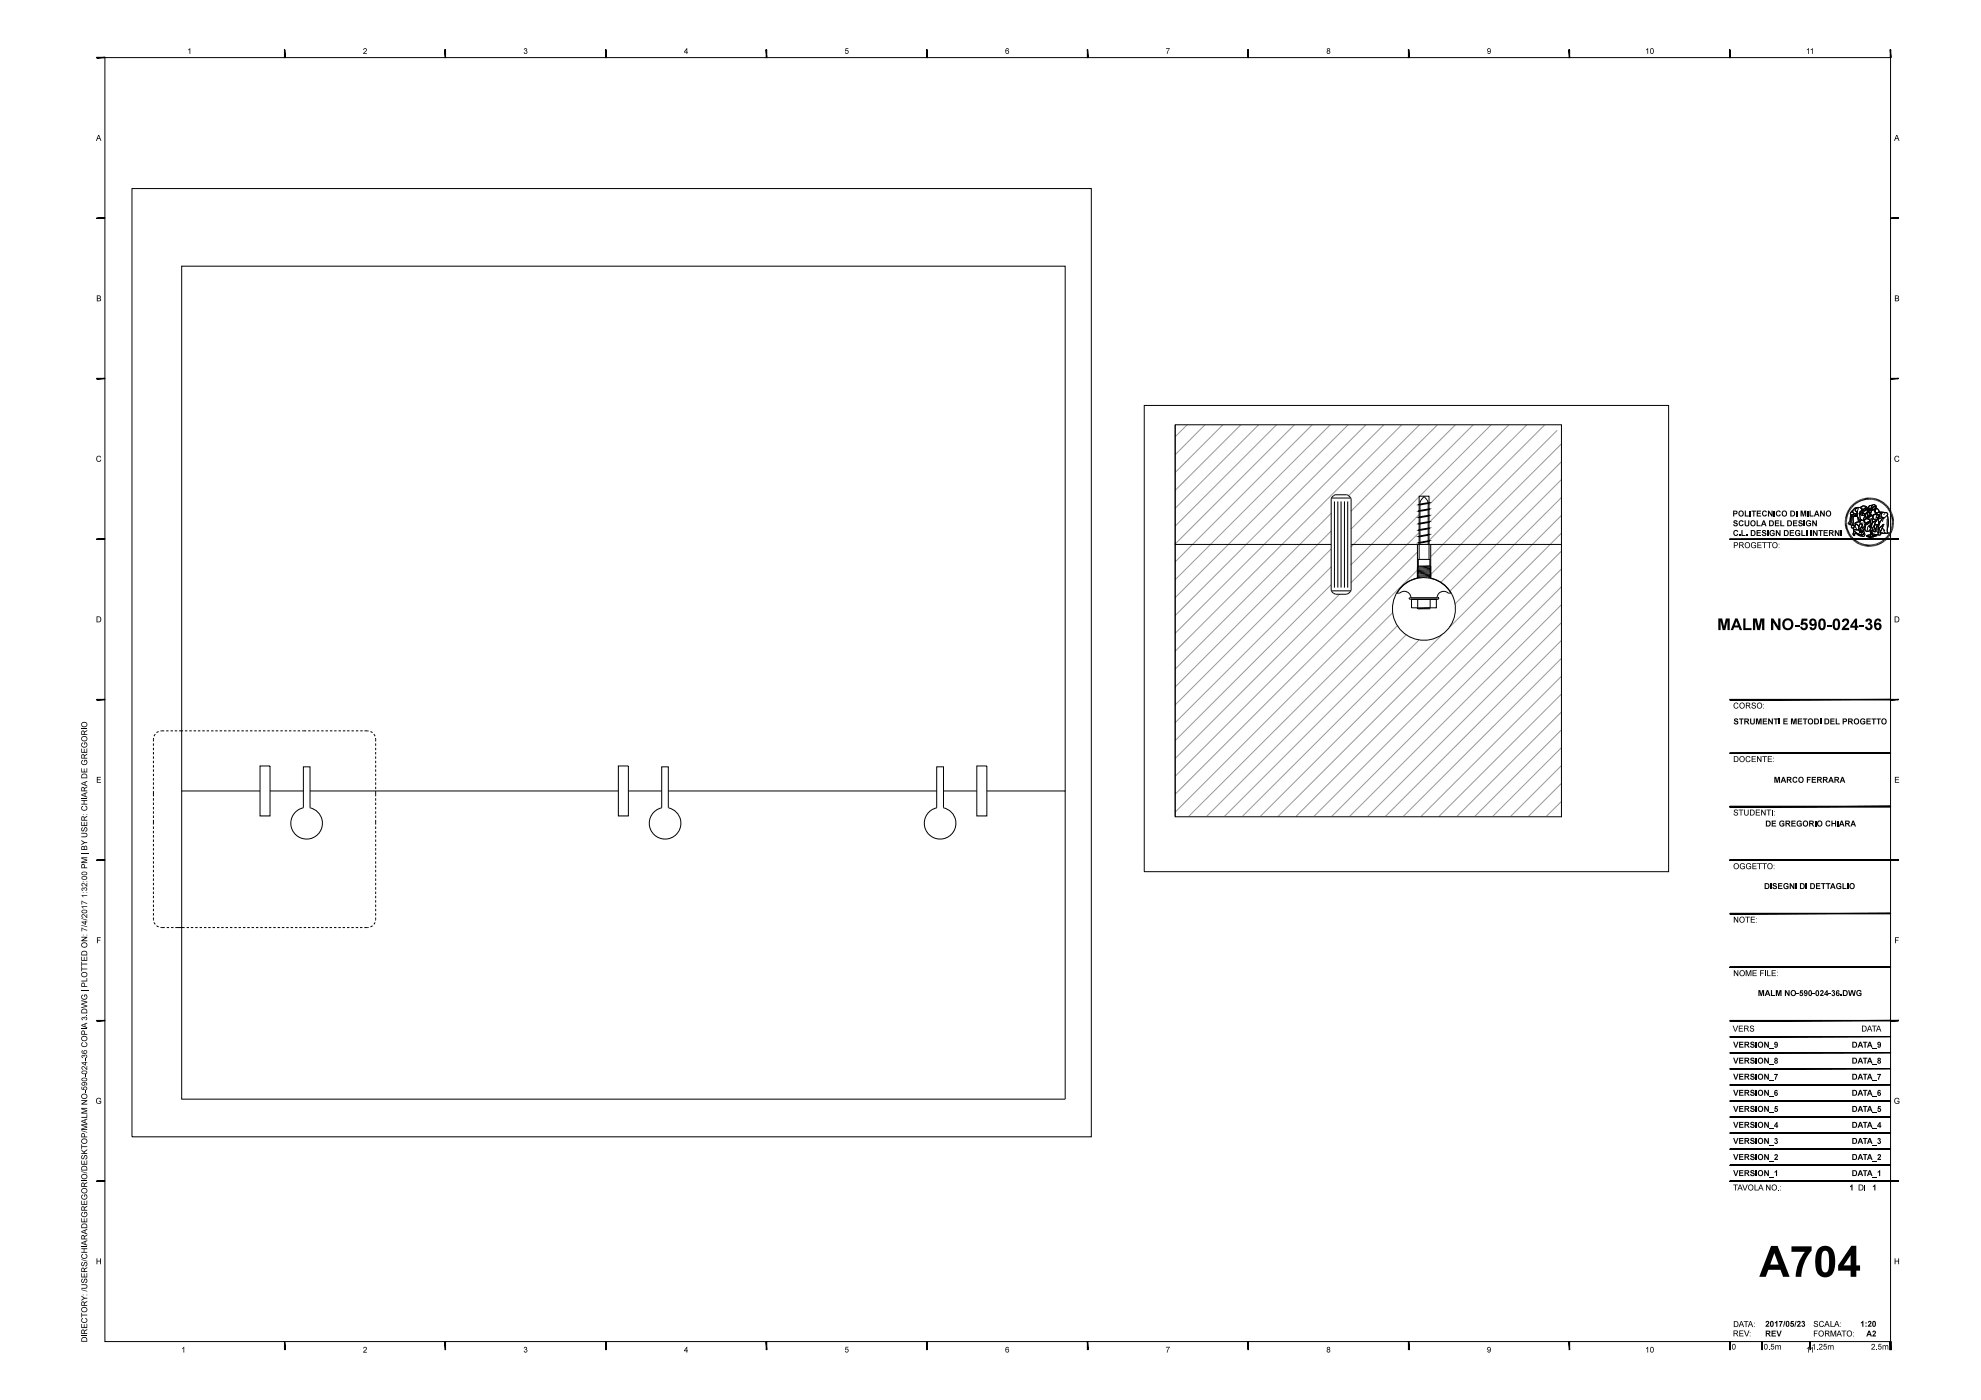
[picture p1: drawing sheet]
<svg xmlns="http://www.w3.org/2000/svg" width="594mm" height="420mm" viewBox="0 0 594 420" stroke-linecap="round" stroke-linejoin="round" font-family="sans-serif">
<g fill="none" stroke="#000" stroke-width=".3">
<path d="M31.4 17.3h535.5v385.2h-535.5zM39.6 56.6h287.6v284.4h-287.6zM343.1 121.6h157.2v139.9h-157.2zM352.4 127.4h115.8v117.6h-115.8zM352.4 127.4v35.9M399.2 149.4h5.9M399.3 149.3l.8-.7 .5-.2 3.4 .1 1 .8M399.3 149.3l-.1 27.8 .1 .3M400.1 150.4v25.9M401.1 150.4v25.9M402.1 150.4v25.9M403.1 150.4v25.9"/>
<path d="M404.1 150.4v25.9M404.9 149.3l.2 .3-.1 27.7-.8 .8-.5 .2-3.4-.1-1-.8M425.3 159.1l3.4-.7-.5 .3zM425.3 157.2l3.4-.7-.5 .3zM425.3 155.2l3.4-.6-.5 .3zM425.3 153.3l3.4-.6-.5 .3zM425.3 151.4l3.4-.6-.5 .3zM425.5 151.5v1.8M425.5 153.4v1.8M425.5 155.3v1.8M425.5 157.2v1.8M425.5 159.1v1.8"/>
<path d="M425.8 151.5v1.6M425.8 153.4v1.6M425.8 155.3v1.6M425.8 157.2v1.6M425.8 159.1v1.7M426.1 150l.9-1.1 .9 1.1 .3 .8M426.1 150l-.3 1.2M428.2 151.1v1.6M428.2 153v1.6M428.2 154.9v1.6M428.2 156.8v1.6M428.2 158.7v1.6"/>
<path d="M428.5 150.8v-1.9h-3v2.5M428.5 150.9v1.8M428.5 152.8v1.8M428.5 154.7v1.8M428.5 156.6v1.8M428.5 158.5v1.8M553.2 156.3h.6M553.2 156.6h.6M553.2 155.9l.6 .1M553.2 155.6l.7 .1M553.3 155.2l.6 .2M553.4 154.9l.6 .2"/>
<path d="M553.5 154.6l.6 .2M553.5 154.3l.7 .2M553.7 153.9l.6 .3M553.8 153.6l.6 .3M553.8 156.9l-.6 .1M553.8 157.2l-.6 .1M553.9 157.6l-.7 .1M553.9 157.9l-.6 .1M554 153.3l.5 .3M554 158.2l-.7 .1M554.1 158.5l-.7 .1M554.1 153l.6 .3"/>
<path d="M554.1 158.8l-.6 .2M554.3 159.1l-.6 .2M554.3 152.7l.6 .3M554.4 159.4l-.6 .2M554.5 152.4l.5 .4M554.5 159.6l-.6 .3M554.6 159.9l-.5 .3M554.7 152.2l.5 .3M554.9 151.9l.5 .4M555 154.3l.6 .1a.83 .83 0 0 0 1.2-.1v.6a1.42 1.42 0 0 1-1.9-.5zM555 154.3v.5M555.2 154.8l-.7 2.5 .3 .1"/>
<path d="M555.2 151.6l.4 .5M555.2 153.4l.4-.3a.8 .8 0 0 0 .9 1.1l.3 .1-.5 .3-.4-.2a.66 .66 0 0 1-1-.5zM555.3 155l.5-.1-.2 .6v2.1l-.8-.2zM555.4 151.4l.4 .4M555.4 154.9l-.3 .4v1.6l-.3 .5 .7 .2M555.6 153.1l-.4 .3a.61 .61 0 0 0-.1 1h.5a.78 .78 0 0 0 1.2-.1M555.6 158.3a.67 .67 0 0 0 .9 .6l.9-.1M555.6 151.1l.4 .5M555.7 158.7l.8 .2 .9-.1 .3 1 .2-.2 .2 .3-.1-.5 .4 .4-.2-.4 .4 .1-.4-.4a.45 .45 0 0 1-.3-.5 .45 .45 0 0 1 .3-.4l.5 .7a.92 .92 0 0 1 .1 1.4 .92 .92 0 0 1-1.4-.1 1.82 1.82 0 0 1-1.7-1.5zM555.7 158.7a3.1 3.1 0 0 0 2.5 1.9l.2 .1M555.8 155l.5-.1a.94 .94 0 0 1 1.1 .8v.8l-.5 .1a.43 .43 0 0 0-.6 .2 .43 .43 0 0 0 .2 .6l-.4 .4a.94 .94 0 0 1-.4-1.5zM555.8 154.9l-.2 .6 .1 2.1"/>
<path d="M555.9 159.4l1.8 1a.82 .82 0 0 0 1.3-.5 .61 .61 0 0 1 0 .9 .61 .61 0 0 1-.9 0l-1-.3a.62 .62 0 0 0-.5-.5 .62 .62 0 0 0-.6 .4l.2 .1-.4 .1a.95 .95 0 0 1 .1-1.2zM555.9 150.9l.4 .5M555.9 159.3l-.1 .3a.66 .66 0 0 0 .2 1.1v-.4a.65 .65 0 0 1 .6-.3 .65 .65 0 0 1 .5 .5l.5 .2a.94 .94 0 0 0 1.6-.3l-.2-.5M556.1 157.8l-.1-.1a.53 .53 0 0 0-.8 .2l.1 .5a.87 .87 0 0 1 1.5 .2M556.2 150.7l.3 .5M556.2 152.4l1.3-.2a.93 .93 0 0 0-1.2 1l.6 .4-.1 .7-.7-.2a.69 .69 0 0 1-.6-.6 .69 .69 0 0 1 .4-.8zM556.3 156.9l1.1-.5 .3 .2 .2-.4 .5-.1a1.06 1.06 0 0 1 1 1.1 1.06 1.06 0 0 1-1.2 1v-.4a.28 .28 0 0 0 .3-.2 .28 .28 0 0 0-.2-.3l-.5-.2-.4 .8-.7-.7-.4 .1zM556.3 157.5a.66 .66 0 0 1 .7-.1 .66 .66 0 0 1 .4 .7l-.2 .8a1.16 1.16 0 0 1-1.5-.5l.2-.3h.4zM556.4 150.5l.4 .6M556.5 152.5a.91 .91 0 0 1 1.1-.3 .91 .91 0 0 1 .6 .8l-.2 .4a1.77 1.77 0 0 0 .3 2.6l-.4 .2-.1 .4a.43 .43 0 0 1-.4-.3 .43 .43 0 0 1 0-.5 2.71 2.71 0 0 1-.5-2.2l-.6-.6zM556.6 157.2l.8 .7M556.7 157.2a.54 .54 0 0 0-.4 .9"/>
<path d="M556.7 150.3l.4 .6M556.8 154.3l-.7-.2a.7 .7 0 0 1-.6-.6 .7 .7 0 0 1 .4-.8l.3-.3 1.1-.2a.73 .73 0 0 1 .9 .5 .73 .73 0 0 1-.5 .9l-.2 .5 .2 .8a.98 .98 0 0 0 .7 1.2l-.5 .1M556.9 154.9h-1.5a.64 .64 0 0 0-.6 .2 .64 .64 0 0 0-.1 .7l-.6 1.2 .3 .3M557 150.2l.4 .5M557.1 155.2l.2 1.3M557.3 152.5a2.98 2.98 0 0 0 .2 3.5 .35 .35 0 0 0-.1 .4 .35 .35 0 0 0 .4 .2l.1-.4M557.4 150l.2 .6M557.4 156.5l-.5 .1a.44 .44 0 0 0-.6 .2 .44 .44 0 0 0 .1 .6M557.5 152.2a.93 .93 0 0 0-1.2 1l.5 .4M557.6 149.9l.3 .6M557.7 157.2l.6 .1a.35 .35 0 0 1 .2 .3 .35 .35 0 0 1-.3 .4l-.1 .2a.51 .51 0 0 0-.3 .6 .51 .51 0 0 0 .5 .4l.3 .3-.4-.1 .2 .4-.4-.4 .2 .5-.3-.3-.2 .2 .1-.2a1.88 1.88 0 0 1-.1-2.4zM557.8 154.1l.7-.3 .3 .2-.4 .1 .1 .5-.5-.1z"/>
<path d="M557.8 153.5l.9-.3-.2 .6-1 .4zM557.8 154.1l.2 .4 .5 .1M557.9 152.3a1.08 1.08 0 0 1 1.1-.5 1.08 1.08 0 0 1 .9 .8h-.1a.66 .66 0 0 0-1 .2l-.6-.1M557.9 149.7l.3 .6M558.1 152l.3-.1a.94 .94 0 0 1 1.5 .7l-.6-.2a.65 .65 0 0 1-.8 .4 .65 .65 0 0 1-.5-.7zM558.2 152.6l.4 .2 .7-.4 .3 .2-.1 .5-.5 .2-.3-.1-.6 .1zM558.3 149.6l.2 .7M558.4 156.1l.6 .2 .3 .5a.74 .74 0 0 1-.3 1.2M558.5 154.1h.8l-.2 .2a.33 .33 0 0 1-.1 .3 .33 .33 0 0 1-.4 0zM558.5 158.3l.2 .6a.87 .87 0 0 1 .2 1.1 .87 .87 0 0 1-.9 .5M558.5 153.8l.3 .2M558.6 153.5l-.1 .3-1 .4"/>
<path d="M558.6 156.9l-.7 .2M558.6 149.5l.2 .7M558.7 153.2l-.4 .5M558.8 156.6l.6 .5M558.9 154l.4 .1-.3 .1a.35 .35 0 0 1-.2 .4 .35 .35 0 0 1-.4-.2 .35 .35 0 0 1 .2-.4h.3l-.2 .1M558.9 157a.68 .68 0 0 1 .1 .9 .68 .68 0 0 1-.8 .3M559 156.3a.9 .9 0 0 1 .6-.7 .9 .9 0 0 1 .9 .2l.1 .1a.33 .33 0 0 1 .2 .4 .33 .33 0 0 1-.3 .3l-1.1 .3 .5 .4 .5-.6a.49 .49 0 0 0 .3-.5 .49 .49 0 0 0-.3-.4l-.9-.2-.5 .7-.2-.1v-.4l.5-.9 .2 .2 1 .1 .5-.4v-.4l.6 .2 .1 1-.3 .5 .2 .5-.3 .6-.5 .2-.1 .4h-.3l.5 .2v.4l.1-.2-.1 .4a.98 .98 0 0 1-1.2 .9l-.8-.7 .4-.5 .2-1.1M559 156.1l.6-.5 .5 .1 .4 .1 .3 .6-1.5 .6zM559 158.8l.7 .6M559 149.4l.1 .7M559.1 153.1l.1 .1M559.2 152.7l.2 .1"/>
<path d="M559.3 158.2v.9M559.3 155l-.4 .4-.1 .8M559.3 149.4l.1 .6M559.3 152.8h.1M559.4 156.9l1-.4a.58 .58 0 0 1-.3 .6 .58 .58 0 0 1-.7-.2zM559.4 157.7l-.3 .8-.4 .5M559.5 157l-.1 .1M559.6 152.9l.8-.2 .2 .4a.41 .41 0 0 1-.4 .2 .41 .41 0 0 1-.3-.3zM559.6 153.8a.85 .85 0 0 1 1-.1 .85 .85 0 0 1 .4 .9l-.1 .3-.2-.2a.58 .58 0 0 0 0-.8 .58 .58 0 0 0-.8 0l.1 .4a.46 .46 0 0 1 .1 .7 .46 .46 0 0 1-.7 .1 .46 .46 0 0 1 .1-.7zM559.6 152.6l-.1 .5-.5 .2-.3-.1-.6 .1M559.6 149.3l.1 .7M560 153.6a.77 .77 0 0 1 .8 .7 .77 .77 0 0 1-.6 .9l-.3-1.2z"/>
<path d="M560 149.3v.7M560 152.7a.36 .36 0 0 1 .6-.2 .36 .36 0 0 1 0 .6M560.1 157.9l-.4 1.5 1-.2M560.1 157.1h.1M560.1 152.5a.39 .39 0 0 1 .6 0 .39 .39 0 0 1-.1 .6l-.2-.4h-.4zM560.1 156.7l.2 .1M560.1 157h.1M560.2 156.8h-.1M560.2 153.9h.1M560.3 153.9l-.2 .1M560.3 149.3v.6M560.4 157.8h.3l.2-.5 .4-.1-.4 1.2v-.4z"/>
<path d="M560.4 152.9h-.8l.7 .4 .3-.2-.2-.4v.3M560.4 155.2v.6M560.5 156.6l-.2 .4a.45 .45 0 0 1-.4 .2 .45 .45 0 0 1-.4-.3M560.5 153.7l.2 .3-.1 .1M560.6 153.9a.41 .41 0 0 0-.6-.3 .41 .41 0 0 0 0 .7l.1 .3a.44 .44 0 0 1-.3 .5 .44 .44 0 0 1-.5-.2 .44 .44 0 0 1 .1-.5l.1-.3a.78 .78 0 0 1 1.2-.4 .78 .78 0 0 1 .1 1.2l-.1-.3M560.7 149.3v.6M560.7 154.2l-.2 .1M560.7 154l.1 .5h-.7M560.7 154.9l-.6 .2M560.9 153l.1-.1 .1 .4-.2 .8M560.9 157.9l-.1 .4 .2-.1M561 152.5v.4"/>
<path d="M561 154.4l-.1-.4 .2-.7-.4-.7a.54 .54 0 0 1-.4-.7 .54 .54 0 0 1 .7-.3h.4l-.3 .7 .1 .8 .2-.5 .3 .4 .4-.2v.6l.2-.1 .3 .6-1 .8M561 149.3v.7M561 157.7v.2l-.1-.2M561 155.4l-.1 1.3M561 154.7l.5 .2M561.1 159.4l.2-.2 .1 1.1-.2-.6-.3 .7zM561.2 156.6l-.4 .4v.3M561.3 157.2l-.4 .1-.2 .5h-.3l.5 .2M561.3 155.5l-.4 .8M561.3 149.3v.7M561.4 151.6l-.9 .1-.2 .7M561.5 152.6a.36 .36 0 0 0 .2 .4 .36 .36 0 0 0 .4-.2"/>
<path d="M561.5 151.5a.81 .81 0 0 1 1 .2 .81 .81 0 0 1-.1 1l-.3 .8 .2-1.3a.48 .48 0 0 0-.6-.3 .48 .48 0 0 0-.2 .6l-.3 .6-.1-.8zM561.6 154.7l.8-.5 .5 .2a.63 .63 0 0 1 .7 .4 .63 .63 0 0 1-.5 .8 .89 .89 0 0 1-1.2 .3 .89 .89 0 0 1-.3-1.2zM561.6 152.4h.2M561.6 152.1l.6-.2 .2 .5-.3 .4-.4 .2-.2-.2zM561.6 156.5l.8-.1-.4 1.2-.6 .9v.7l-.3 .2-.2 .5-.2-.9zM561.6 156.6l-.9 2.4 .2 .9 .4-.7 .2 1.4-.3-.9-.4 1.1 .1-.9M561.7 152.8h.1M561.7 155.6l-.3 .5 .1 .5 .9-.2 .5-.6M561.7 149.4l-.1 .6M561.7 152.4v.1M561.8 152.7h.1M562 149.4l-.1 .6"/>
<path d="M562.1 157.5l.8-.1-.3 .8a.94 .94 0 0 0-.1 1.2h-.7zM562.3 152.6h-.2M562.3 153.3l.3 .6M562.3 149.5l-.1 .6M562.3 155.7v.1M562.4 154.1l.8-.4 1-.1-.7 1zM562.4 156.4l-.4 1.2-.6 .9-.1 .9M562.5 155.7h-.3M562.5 152.4l1.2 1.2-.9 .3a1.12 1.12 0 0 1-.3-1.5zM562.6 152.4l.8 .9M562.6 156h-.1M562.7 149.6l-.2 .6"/>
<path d="M562.9 157.4l-.3 .8a.94 .94 0 0 0-.1 1.2h-.7l.3-1.9M563 149.7l-.2 .6M563.1 155.5l.3 .1-.2 1.8-1.1 .1 .3-1.1zM563.1 155.3l-.1 .4M563.1 154.4l.4 .1 .1 .3M563.1 153.2l.6 .4M563.2 157.4l-1.1 .1M563.2 158.7v.2l.2 .2M563.3 149.8l-.2 .6M563.4 155.6l-.1 .1a5.3 5.3 0 0 1-.6 3.1l.5 1.1M563.5 158.4l1.1-1-.1 .7-.7 1.4v.5a.36 .36 0 0 1-.3 .5 .36 .36 0 0 1-.3-.5zM563.5 154.6a1 1 0 0 1 .6-.9 1 1 0 0 1 1.1 .2 .52 .52 0 0 1 .7 .1 .52 .52 0 0 1-.2 .7 1.18 1.18 0 0 1-1 .8 1.18 1.18 0 0 1-1.1-.7"/>
<path d="M563.6 154.8v.1a1.79 1.79 0 0 1-1.4 1.2l-.1-.1a.76 .76 0 0 1-.5-1.1 .76 .76 0 0 1 1.2-.3l-.2 .8a.56 .56 0 0 0 .6-.4 .56 .56 0 0 0-.5-.7 .85 .85 0 0 0-1.2 .8M563.6 156.3l.1 .5M563.7 150l-.3 .5M564 150.1l-.3 .6M564 155.5l-.8 .1M564.1 159.6l.5 .3M564.3 150.3l-.4 .5M564.3 153.6l-1.3 .2-.6 .4M564.4 158.4l.8 .8M564.5 155.5a6.8 6.8 0 0 0-1.3 3.3l1.4-1.4h.5M564.5 153.7l.7 .2a.52 .52 0 0 1 .6 .1 .52 .52 0 0 1 .1 .6l.3 1.5v1.3a2.8 2.8 0 0 0-.1 2.5h-2.3l.8-2.5-1.4 1.4a6.8 6.8 0 0 1 1.3-3.3l.4-.1a.89 .89 0 0 1-.9-.7 .89 .89 0 0 1 .5-1zM564.5 153.7a.89 .89 0 0 0-.5 1 .89 .89 0 0 0 .9 .7"/>
<path d="M564.6 150.5l-.4 .5M564.6 157.5l-.1 .6-.7 1.4v.5a.36 .36 0 0 1-.3 .5 .36 .36 0 0 1-.3-.5l.3-1.5M564.7 155.5l-.3 1M564.8 158.8l.2 .8 .5 .4M564.8 150.7l-.3 .5M565.1 150.8l-.4 .6M565.1 154.1l-.3 .3M565.4 151.1l-.5 .5M565.6 151.3l-.4 .5M565.9 155.7v3.1M565.9 151.6l-.5 .4M565.9 154.6a13.1 13.1 0 0 1 0 4.9l.3 .4h-2.4"/>
<path d="M566.1 151.8l-.5 .4M566.3 152.1l-.5 .4M566.5 159.8l.5 .3M566.5 152.4l-.5 .3M566.6 159.5l.6 .3M566.7 152.6l-.5 .4M566.8 159.2l.5 .3M566.8 158.9l.7 .2M566.9 152.9l-.6 .4M567 158.6l.6 .2M567 158.3l.7 .2M567.1 153.2l-.6 .3"/>
<path d="M567.1 158l.7 .2M567.2 157.7l.6 .1M567.2 153.6l-.6 .2M567.2 157.4l.7 .1M567.2 157.1l.7 .1M567.3 156.9h.6M567.3 153.9l-.5 .2M567.5 154.2l-.6 .2M567.6 154.5l-.6 .2M567.7 154.8l-.7 .2M567.8 155.2l-.7 .1M567.8 155.5l-.6 .1"/>
<path d="M567.9 155.8l-.7 .1M567.9 156.5l-.6 .1M567.9 156.2h-.6M399.2 163.3h-46.8v81.6M399.2 177.3h5.9M418.8 177.9l.9 .1a1.99 1.99 0 0 1 2.1-.5 1.99 1.99 0 0 1 1.3 1.9M423.2 179.8h7.5v2.5h-7.5zM425 163.3v10.1a9.4 9.4 0 0 0-5.9 14.5 9.4 9.4 0 0 0 15.7 0 9.4 9.4 0 0 0-5.8-14.5v-10.1M425.1 179.8v2.5M425.3 172.9l-.3 .3 4-.2-.3 .3M425.3 172.6l-.3 .2 .3 .1 3.7-.2-.3 .2M425.3 172.2l-.3 .2 .3 .2 3.7-.3-.3 .3"/>
<path d="M425.3 171.8l-.3 .3 3.7-.2 .3 .1-.3 .3M425.3 171.5l-.3 .3 3.7-.3 .3 .2-.3 .2M425.3 171.2l-.3 .2 4-.1-.3 .2M425.3 170.8l-.3 .2 .3 .2 3.7-.2-.3 .2M425.3 170.4l-.3 .3 4-.1-.3 .3M425.3 170.1l-.3 .3 3.7-.3 .3 .2-.3 .2M425.3 170.1l3.7-.2-.3 .2M425.3 169.8v-2h3.4v2h-3.4v.3M425.3 161l3.4-.7-.5 .3zM425.3 162.9l3.4-.7-.5 .3zM425.3 173.2l-.3 .3M425.5 167.8v-4.5h3v4.5"/>
<path d="M425.5 162.9v.4h-20.4M425.5 161v1.8M425.8 161v1.7M428.2 173.3l.7 .2M428.2 162.5v.8h-2.4v-.4M428.2 160.6v1.6M428.5 162.4v.9h39.7M428.5 160.5v1.7M428.8 179.8v2.5M431.5 179.4h-9l.5 .4h7.9l.5-.4M434.3 177.9l.8 .1a9.4 9.4 0 0 0-16.2 0M434.3 178a1.99 1.99 0 0 0-2.2-.5 1.99 1.99 0 0 0-1.2 1.9"/>
<path d="M554.8 160.2l-.5 .3M555 160.5l-.6 .3M555.2 160.7l-.6 .4M555.4 161l-.5 .4M555.6 161.2l-.5 .4M555.8 161.4l-.5 .5M556 161.6l-.4 .5M556.3 161.9l-.5 .5M556.5 162l-.4 .5M556.8 162.2l-.4 .5M557 162.4l-.3 .6M557.3 162.5l-.3 .6"/>
<path d="M557.6 162.7l-.3 .5M557.9 162.8l-.3 .6M558.2 163l-.3 .5M558.5 163l-.3 .7M558.8 163.1l-.2 .7M559 163.2l-.1 .6M559.3 163.2v.7M559.7 163.3l-.1 .7M559.7 160.7l1.9-.5 1.2 .3-2 .5zM559.7 160.7l1.1 .3v.3l-1.1-.4zM560 163.3l-.1 .7M560.3 163.4v.6"/>
<path d="M560.6 163.4v.6M560.8 161l2-.5v.2l-2 .6zM560.8 161v.3M560.9 163.4l.1 .6M561.2 163.3l.1 .7M561.5 163.3l.1 .6M561.8 163.2l.2 .7M562.1 163.2l.2 .6M562.5 163.1l.1 .6M562.8 160.5v.2l-2 .6-1.1-.4v-.2M562.8 163l.2 .6M563 162.9l.3 .6"/>
<path d="M563.3 162.7l.3 .6M563.6 162.6l.3 .6M563.9 162.5l.3 .5M564.2 162.3l.3 .6M564.4 162.1l.4 .6M564.7 161.9l.4 .5M564.9 161.7l.5 .5M565.1 161.5l.5 .5M565.4 161.3l.4 .5M565.6 161.1l.5 .4M565.8 160.8l.5 .5M566 160.6l.5 .4"/>
<path d="M566.2 160.3l.5 .4M566.3 160.1l.6 .3M425.2 182.3l-.2 .3h.3M425.3 182.6h3.4M428.7 182.6h.1M428.7 182.6v-.3l-3.4 .3M47.6 219.5l-.7 .3M49.2 219.3h-1.1M49.8 219.3h.7M51.1 219.3h.8M52.4 219.3h.7M53.7 219.3h1.2"/>
<path d="M55.4 219.3h.8M56.8 219.3h.7M58.1 219.3h.7M59.3 219.3h.8M60.7 219.3h.7M62 219.3h.7M63.3 219.3h.7M64.6 219.3h.7M65.9 219.3h.7M67.2 219.3h.7M68.4 219.3h.8M69.8 219.3h.7"/>
<path d="M71.1 219.3h.7M72.4 219.3h.7M73.7 219.3h.7M75 219.3h.7M76.3 219.3h.7M77.5 219.3h.8M78.9 219.3h.7M80.2 219.3h.7M81.5 219.3h.7M82.8 219.3h.7M84.1 219.3h.7M85.4 219.3h.7"/>
<path d="M86.6 219.3h.8M88 219.3h.7M89.3 219.3h.7M90.6 219.3h1.2M92.4 219.3h.7M93.7 219.3h.7M95 219.3h.7M96.3 219.3h.7M97.6 219.3h.7M98.9 219.3h.7M100.2 219.3h.7M101.5 219.3h.7"/>
<path d="M102.8 219.3h.7M104.1 219.3h.7M105.4 219.3h.7M106.7 219.3h.7M108 219.3h.7M109.3 219.3h1.2M111.1 219.5l.6 .3M46 237.3v1.6M46 223v.7M46 224.3v.8M46 225.6v.7M46 226.9v.7"/>
<path d="M46 228.2v.7M46 229.5v.8M46 230.8v.7M46 232.1v.7M46 233.4v.8M46 234.7v.7M46 236v.7M46 239.4v.8M46.1 221.4l-.1 1M46.6 220.2l-.4 .7M54.5 237.3v-157.4h264.9v157.4M78 237.3h-23.5v92.4h264.9v-92.4h-23.5"/>
<path d="M78 229.8h3v15h-3zM81 237.3h10M93 237.3h92.4M112.1 220.2l.4 .7M112.6 221.4v1M112.6 237.3v1.6M112.6 223v.7M112.6 224.3v.8M112.6 225.6v.7M112.6 226.9v.7M112.6 228.2v.7M112.6 229.5v.8"/>
<path d="M112.6 230.8v.7M112.6 232.1v.7M112.6 233.4v.8M112.6 234.7v.7M112.6 236v.7M112.6 239.4v.8M185.4 229.8h3v15h-3zM188.4 237.3h10M200.4 237.3h80.5M280.9 230.1h2v12.3a4.7 4.7 0 0 1 2.9 7.2 4.7 4.7 0 0 1-7.8 0 4.7 4.7 0 0 1 2.9-7.3zM282.9 237.3h10M292.9 229.8h3v15h-3z"/>
<path d="M24.4 256.1h2.3M46 246v1.4M46 240.8v.7M46 242.1v.7M46 243.4v.7M46 244.7v.7M46 248v.7M46 249.3v.7M46 250.5v.8M46 251.9v.7M46 253.2v.7M46 254.4v.8"/>
<path d="M46 255.7v.8M46 257.1v.7M46 258.4v.7M46 259.6v.8M91 242.3v-12.2h2v12.3a4.7 4.7 0 0 1 2.9 7.2 4.7 4.7 0 0 1-7.9 0 4.7 4.7 0 0 1 3-7.3M112.6 246v1.4M112.6 240.8v.7M112.6 242.1v.7M112.6 243.4v.7M112.6 244.7v.7M112.6 248v.7M112.6 249.3v.7"/>
<path d="M112.6 250.5v.8M112.6 251.9v.7M112.6 253.2v.7M112.6 254.4v.8M112.6 255.7v.8M112.6 257.1v.7M112.6 258.4v.7M112.6 259.6v.8M200.4 242.3v-12.2h-2v12.2a4.7 4.7 0 0 0-2.9 7.3 4.7 4.7 0 0 0 7.8 0 4.7 4.7 0 0 0-2.9-7.2M46 275.3l.1 .9M46 261v.7M46 262.3v.7"/>
<path d="M46 263.5v.8M46 264.8v.8M46 266.2v.7M46 267.5v.7M46 268.7v.8M46 270.1v.7M46 271.4v.7M46 272.6v.8M46 273.9v.8M46.2 276.7l.4 .6M46.9 277.7l.7 .4M48.1 278.2l1.3 .1"/>
<path d="M50 278.3h.7M51.3 278.3h.7M52.6 278.3h2.8M56 278.3h.7M57.2 278.3h.7M58.5 278.3h.8M59.9 278.3h.7M61.2 278.3h.7M62.4 278.3h.8M63.7 278.3h.8M65.1 278.3h.7M66.3 278.3h.7"/>
<path d="M67.6 278.3h.8M69 278.3h.7M70.3 278.3h.7M71.5 278.3h.8M72.8 278.3h.8M74.2 278.3h.7M75.4 278.3h.8M76.7 278.3h.8M78.1 278.3h.7M79.4 278.3h.7M80.6 278.3h.8M82 278.3h.7"/>
<path d="M83.3 278.3h.7M84.5 278.3h.8M85.8 278.3h.8M87.2 278.3h.7M88.5 278.3h.7M89.7 278.3h.8M91.1 278.3h.7M92.4 278.3h.7M93.6 278.3h.8M94.9 278.3h.8M96.3 278.3h.7M97.6 278.3h.7"/>
<path d="M98.8 278.3h.8M100.2 278.3h.7M101.5 278.3h.7M102.7 278.3h.8M104 278.3h.8M105.4 278.3h.7M106.7 278.3h.7M107.9 278.3h.8M110.5 278.2l-1.2 .1M111.7 277.7l-.6 .4M112.5 276.7l-.4 .6M112.6 261v.7"/>
<path d="M112.6 262.3v.7M112.6 263.5v.8M112.6 264.8v.8M112.6 266.2v.7M112.6 267.5v.7M112.6 268.7v.8M112.6 270.1v.7M112.6 271.4v.7M112.6 272.6v.8M112.6 273.9v.8M112.6 275.3v.9M24.4 297.2h2.3"/>
</g>
<g fill="none" stroke="#989898" stroke-width=".3">
<path d="M356 127.4l-3.6 3.6M361.3 127.4l-8.9 9M366.7 127.4l-14.3 14.3M372.1 127.4l-19.7 19.7M377.4 127.4l-25 25.1M382.8 127.4l-30.4 30.4M388.1 127.4l-35.7 35.8M393.5 127.4l-41.1 41.2M398.9 127.4l-46.5 46.5M404.2 127.4l-51.8 51.9M409.6 127.4l-57.2 57.3M414.9 127.4l-62.5 62.6"/>
<path d="M420.3 127.4l-67.9 68M425.7 127.4l-21.3 21.3M431 127.4l-25.9 25.9M436.4 127.4l-31.3 31.3M441.7 127.4l-36.6 36.7M447.1 127.4l-21.4 21.5M452.5 127.4l-24 24M457.8 127.4l-29.3 29.4M463.2 127.4l-34.7 34.7M466.9 129.1l-37.9 37.9M468.2 133.1l-39.2 39.2M468.2 138.5l-36.2 36.2"/>
<path d="M399.2 154l-46.8 46.8M399.2 159.3l-46.8 46.8M425.5 149l-20.4 20.4M425.5 154.4l-20.4 20.4M425.5 159.8l-73.1 73.1M468.2 143.9l-33.4 33.4M468.2 149.2l-31.9 32M468.2 154.6l-33.5 33.5M468.2 159.9l-85 85M399.2 164.7l-46.8 46.8M399.2 170.1l-46.8 46.7M399.2 175.4l-46.8 46.8"/>
<path d="M401.7 178.3l-49.3 49.3M425 165.6l-72.6 72.7M425 171l-72.6 72.6M468.2 165.3l-79.6 79.6M468.2 170.7l-74.2 74.2M468.2 176l-68.9 68.9M417.6 183.8l-61.2 61.1M419 187.7l-57.2 57.2M421.6 190.4l-54.5 54.5M425.5 192l-53 52.9M432.5 190.3l-54.6 54.6M468.2 181.4l-63.5 63.5"/>
<path d="M468.2 186.8l-58.1 58.1M468.2 192.1l-52.8 52.8M468.2 197.5l-47.4 47.4M468.2 202.9l-42.1 42M468.2 208.2l-36.7 36.7M468.2 213.6l-31.3 31.3M468.2 219l-26 25.9M468.2 224.3l-20.6 20.6M468.2 229.7l-15.2 15.2M468.2 235l-9.9 9.9M468.2 240.4l-4.5 4.5"/>
</g>
<g fill="#000">
<path d="M56.4 14.9l.7-.4v1.7h-.3v-1.4l-.4 .3zM109.1 14.6a.59 .59 0 0 1 .9 .2 .59 .59 0 0 1-.5 .9l-.3 .3h.8v.2h-1.1l.3-.5a.65 .65 0 0 0 .4-1l-.7 .3zM157.2 14.6a.44 .44 0 0 1 .7-.1 .44 .44 0 0 1-.1 .7 .53 .53 0 0 1 .1 .9 .53 .53 0 0 1-.9-.4l.3-.1a.34 .34 0 0 0 .3 .4 .34 .34 0 0 0 .3-.4 .34 .34 0 0 0-.4-.3v-.2a.27 .27 0 0 0 .3-.2 .27 .27 0 0 0-.2-.3 .27 .27 0 0 0-.3 .2l-.3 .1zM253.6 14.5h.8v.2h-.7v.4a.55 .55 0 0 1 .7 .3 .55 .55 0 0 1-.4 .7 .55 .55 0 0 1-.6-.4h.2a.34 .34 0 0 0 .5 .2 .34 .34 0 0 0 0-.6 .34 .34 0 0 0-.5 .1l-.2-.1zM349.6 14.5h1.2l-.7 1.7h-.2l.1-.5 .5-1h-.9zM493.6 14.9l.6-.4v1.7h-.2v-1.4l-.4 .3zM541.8 14.9l.6-.4v1.7h-.2v-1.4l-.4 .3zM542.9 14.9l.7-.4v1.7h-.2v-1.4l-.5 .3zM29.1 137a.72 .72 0 0 1 1.2 .2l-.2 .1a.59 .59 0 0 0-.9-.2 .59 .59 0 0 0 0 .9 .48 .48 0 0 0 .5 .4 .48 .48 0 0 0 .4-.5l.3 .1a.83 .83 0 0 1-1.3 .4 .83 .83 0 0 1-.1-1.3zM568.2 137a.72 .72 0 0 1 1.3 .2l-.3 .1a.59 .59 0 0 0-.9-.2 .59 .59 0 0 0 0 .9 .48 .48 0 0 0 .5 .4 .48 .48 0 0 0 .5-.5l.2 .1a.83 .83 0 0 1-1.2 .4 .83 .83 0 0 1-.2-1.3zM519.9 156.2a.66 .66 0 0 1 1.1 .4l-.6-.2-.3 .1 .2 .2a.68 .68 0 0 1 .8 .5 .68 .68 0 0 1-.6 .8 .68 .68 0 0 1-.8-.5v-.2h.3a.34 .34 0 0 0 .4 .4 .34 .34 0 0 0 .3-.5 .68 .68 0 0 1-.8-.2 .68 .68 0 0 1 0-.8zM521.6 156.3a.75 .75 0 0 1 1.2 .3l-.3 .1a.5 .5 0 0 0-.7-.1 .5 .5 0 0 0-.1 .7 .5 .5 0 0 0 .7 .1l.1-.2 .3 .1a.85 .85 0 0 1-1.3 .4 .85 .85 0 0 1 .1-1.4z"/>
<path d="M523.1 156.1h.3v1a.4 .4 0 0 0 .4 .5 .4 .4 0 0 0 .4-.5v-1h.3v.9a.72 .72 0 0 1-.7 .9 .72 .72 0 0 1-.7-.8zM523.2 153.2h.3v1.5h.9v.3h-1.2zM524.6 153.2h.4v1.8h-.4zM525.2 153.2h1.3v.3h-.5v1.5h-.3v-1.5h-.5zM526.7 156.1h.4v1.5h.8v.3h-1.2zM526.7 153.2h1.3v.3h-.9v.4h.9v.3h-.9v.5h1v.3h-1.4zM528.5 153.4a.75 .75 0 0 1 1.3 .2l-.3 .1a.5 .5 0 0 0-.7 0 .5 .5 0 0 0-.1 .7 .5 .5 0 0 0 .7 0l.1-.1 .3 .1a.85 .85 0 0 1-1.3 .3 .85 .85 0 0 1 0-1.3zM530.1 153.2h.4l.7 1.2v-1.2h.3v1.8h-.3l-.8-1.2v1.2h-.3zM531.9 153.2h.3v1.8h-.3zM532.2 156.1h1.3v.3h-1v.4h.9v.3h-.9v.5h1v.3h-1.3zM532.7 153.4a.75 .75 0 0 1 1.3 .2l-.3 .1a.5 .5 0 0 0-.7 0 .5 .5 0 0 0-.1 .7 .5 .5 0 0 0 .7 0l.1-.1 .3 .1a.85 .85 0 0 1-1.3 .3 .85 .85 0 0 1 0-1.3zM533.8 156.1h.3v1.5h.9v.3h-1.2z"/>
<path d="M537.6 156.1h1.3v.3h-.9v.4h.8v.3h-.8v.5h1v.3h-1.4zM538.6 153.2h.3v1.8h-.3zM539.4 156.2a.66 .66 0 0 1 1.1 .4l-.6-.2-.3 .1 .1 .2a.68 .68 0 0 1 .8 .5 .68 .68 0 0 1-.5 .8 .68 .68 0 0 1-.8-.5v-.2h.3a.34 .34 0 0 0 .4 .4 .34 .34 0 0 0 .3-.5 .68 .68 0 0 1-.8-.2 .68 .68 0 0 1 0-.8zM539.9 153.2h.6l.2 1.3 .3-1.3h.6v1.8h-.3l-.1-1.4-.3 1.4h-.3l-.4-1.4v1.4h-.3zM540.9 156.1h.3v1.8h-.3zM541.9 153.2h.4v1.8h-.4zM541.8 156.2a.8 .8 0 0 1 1.3 .4l-.4 .1a.56 .56 0 0 0-.7-.1 .56 .56 0 0 0-.1 .8 .56 .56 0 0 0 .7 .1l.1-.3h-.4v-.3h.8v.7a.95 .95 0 0 1-1.4 0 .95 .95 0 0 1 .1-1.4zM542.6 153.2h.3v1.5h.9v.3h-1.2zM543.4 156.1h.3l.8 1.2v-1.2h.3v1.8h-.4l-.7-1.2v1.2h-.3zM545.8 153.2h.3l.7 1.2v-1.2h.4v1.8h-.4l-.7-1.2v1.2h-.3zM519.9 159.2a.75 .75 0 0 1 1.3 .3l-.3 .1a.5 .5 0 0 0-.7-.1 .5 .5 0 0 0-.1 .7 .5 .5 0 0 0 .7 .1l.1-.2 .3 .1a.85 .85 0 0 1-1.3 .4 .85 .85 0 0 1 0-1.4zM521.5 160.5h.3v.3h-.3z"/>
<path d="M522.2 159h.3v1.5h.9v.3h-1.2zM523.6 160.5h.4v.3h-.4zM525.3 162.8l.1-.1a.75 .75 0 0 1 1.1 .5h-.2a.63 .63 0 0 0-.9-.2 .63 .63 0 0 0-.1 .9 .52 .52 0 0 0 .6 .4 .52 .52 0 0 0 .4-.5h-.4v-.3h.7v.7a.95 .95 0 0 1-1.4 0 .95 .95 0 0 1 .1-1.4zM526.7 159h1.3v.3h-1v.4h.9v.3h-.9v.5h1v.3h-1.3zM526.9 162.7h1.3v.2h-1v.5h.9v.2h-.9v.6h1v.2h-1.3zM528.5 159.1a.67 .67 0 0 1 1.1 .4l-.7-.2-.2 .1 .1 .2a.68 .68 0 0 1 .8 .6 .68 .68 0 0 1-.5 .8 .68 .68 0 0 1-.8-.6l-.1-.2h.4a.34 .34 0 0 0 .3 .4 .34 .34 0 0 0 .3-.5 .68 .68 0 0 1-.7-.2 .68 .68 0 0 1 0-.8zM528.4 162.7h1.4v.2h-.6v1.5h-.2v-1.5h-.6zM529.9 159h.4v1.8h-.4zM529.9 162.7h1.4v.2h-.6v1.5h-.2v-1.5h-.6zM530.9 159.2a.8 .8 0 0 1 1.2 .3l-.3 .1a.56 .56 0 0 0-.8-.1 .56 .56 0 0 0 0 .8 .56 .56 0 0 0 .7 .1l.1-.3h-.4v-.3h.7v.8a.95 .95 0 0 1-1.3-.1 .95 .95 0 0 1 .1-1.3zM532.5 159h.3l.8 1.2v-1.2h.3v1.8h-.4l-.7-1.2v1.2h-.3zM536.6 159h1.3v.3h-.9v.4h.8v.3h-.8v.5h1v.3h-1.4z"/>
<path d="M538.5 159.2a.8 .8 0 0 1 1.3 .3l-.3 .1a.56 .56 0 0 0-.8-.1 .56 .56 0 0 0-.1 .8 .56 .56 0 0 0 .8 .1l.1-.3h-.5v-.3h.8v.8a.95 .95 0 0 1-1.4-.1 .95 .95 0 0 1 .1-1.3zM540.1 159h.4v1.5h.8v.3h-1.2zM541.6 159h.3v1.8h-.3zM542.9 159h.3v1.8h-.3zM543.6 159h.3l.8 1.2v-1.2h.3v1.8h-.4l-.7-1.2v1.2h-.3zM545.2 159h1.4v.3h-.5v1.5h-.4v-1.5h-.5zM546.8 159h1.3v.3h-1v.4h.9v.3h-.9v.5h1v.3h-1.3zM550.2 159h.3l.7 1.2v-1.2h.4v1.8h-.4l-.7-1.2v1.2h-.3zM551.9 159h.3v1.8h-.3zM515.2 185.5h1.2l.5 2.4 .6-2.4h1.2v3.5h-.7v-2.7l-.7 2.7h-.8l-.6-2.7v2.7h-.7zM522.7 185.5h.7v2.9h1.8v.6h-2.5zM525.6 185.5h1.2l.5 2.4 .6-2.4h1.1v3.5h-.6l-.1-2.7-.6 2.7h-.8l-.6-2.7v2.7h-.7z"/>
<path d="M531 185.5h.7l1.5 2.4v-2.4h.7v3.5h-.8l-1.4-2.3v2.3h-.7zM538.2 187.5h1.3v.6h-1.3zM540.2 185.6h1.7v.7h-1.1l-.1 .6a1.15 1.15 0 0 1 1.3 .8 1.15 1.15 0 0 1-.7 1.4 1.15 1.15 0 0 1-1.5-.8v-.3h.6a.55 .55 0 0 0 .7 .3 .55 .55 0 0 0 .2-.8 .55 .55 0 0 0-.9 .1l-.5-.1zM547.9 187.5h1.3v.6h-1.3zM552.6 185.8a1.16 1.16 0 0 1 1.8 .4 1.16 1.16 0 0 1-.7 1.6l-.5 .6h1.3v.6h-2.3l.5-1a1.72 1.72 0 0 0 1-1.8h-.5l-.2 .4h-.7zM557.6 187.5h1.4v.6h-1.4zM559.6 185.8a.91 .91 0 0 1 1.4 0 .91 .91 0 0 1-.2 1.3 1.09 1.09 0 0 1 0 1.9 1.09 1.09 0 0 1-1.6-.9l.7-.1a.5 .5 0 0 0 .6 .4 .5 .5 0 0 0 .3-.7 .5 .5 0 0 0-.7-.3l.1-.5a.38 .38 0 0 0 .5-.3 .38 .38 0 0 0-.3-.4 .38 .38 0 0 0-.4 .3h-.7zM24.4 218.5h1.8v.2h-1.8zM520.1 215.6a.67 .67 0 0 1 1.1 .4l-.7-.2-.2 .1 .1 .2a.68 .68 0 0 1 .8 .6 .68 .68 0 0 1-.5 .8 .68 .68 0 0 1-.8-.6l-.1-.1 .4-.1a.34 .34 0 0 0 .3 .4 .34 .34 0 0 0 .3-.4 .68 .68 0 0 1-.7-.3 .68 .68 0 0 1 0-.8zM520 211a.71 .71 0 0 1 1.3 .3h-.3a.59 .59 0 0 0-.9-.1 .59 .59 0 0 0 0 .9 .48 .48 0 0 0 .5 .3 .48 .48 0 0 0 .4-.5l.3 .1a.83 .83 0 0 1-1.2 .5 .83 .83 0 0 1-.2-1.3zM521.5 215.5h1.3v.3h-.5v1.5h-.3v-1.5h-.5zM524.8 215.5h.3v1a.4 .4 0 0 0 .4 .6 .4 .4 0 0 0 .3-.6v-1h.4v1a.72 .72 0 0 1-.7 .9 .72 .72 0 0 1-.7-.9z"/>
<path d="M525.4 210.9a.68 .68 0 0 1 1.1 .4h-.3a.33 .33 0 0 0-.4-.4 .33 .33 0 0 0-.1 .6 .66 .66 0 0 1 .8 .5 .66 .66 0 0 1-.6 .7 .66 .66 0 0 1-.7-.5v-.2h.2a.42 .42 0 0 0 .4 .5 .42 .42 0 0 0 .4-.5 .42 .42 0 0 0-.6-.3 .46 .46 0 0 1-.3-.3 .46 .46 0 0 1 .1-.5zM526.5 215.5h.6l.3 1.3 .2-1.3h.6v1.8h-.3v-1.4l-.4 1.4h-.3l-.3-1.4-.1 1.4h-.3zM528.6 215.5h1.2v.3h-.9v.4h.9v.3h-.9v.5h1v.3h-1.3zM530.2 215.5h.3l.8 1.2v-1.2h.3v1.8h-.4l-.7-1.2v1.2h-.3zM531.8 215.5h1.4v.3h-.5v1.5h-.4v-1.5h-.5zM533.4 215.5h.3v1.8h-.3zM534.7 215.5h1.3v.3h-.9v.4h.8v.3h-.8v.5h1v.3h-1.4zM537 215.5h.6l.3 1.3 .2-1.3h.6v1.8h-.3v-1.4l-.4 1.4h-.3l-.3-1.4-.1 1.4h-.3zM539.1 215.5h1.2v.3h-.9v.4h.9v.3h-.9v.5h1v.3h-1.3zM540.6 215.5h1.3v.3h-.5v1.5h-.3v-1.5h-.5zM545.7 215.5h.4v1.8h-.4zM548.8 215.5h1.3v.3h-1v.4h.9v.3h-.9v.5h1v.3h-1.3z"/>
<path d="M550.4 215.5h.4v1.5h.8v.3h-1.2zM558 215.7a.8 .8 0 0 1 1.3 .3l-.3 .1a.56 .56 0 0 0-.8 0 .56 .56 0 0 0-.1 .7 .56 .56 0 0 0 .8 .2l.1-.4h-.4v-.3h.7v.8a.95 .95 0 0 1-1.4 0 .95 .95 0 0 1 .1-1.4zM559.6 215.5h1.3v.3h-.9v.4h.8v.3h-.8v.5h1v.3h-1.4zM561.2 215.5h1.3v.3h-.5v1.5h-.3v-1.5h-.5zM562.6 215.5h1.4v.3h-.5v1.5h-.4v-1.5h-.5zM24.5 228.2l.4-.2v.2a.63 .63 0 0 0-.2 1 .63 .63 0 0 0 1 0 .52 .52 0 0 0 .3-.6 .52 .52 0 0 0-.5-.4v.5h-.2v-.7h.6a.91 .91 0 0 1 .1 1.2 .91 .91 0 0 1-1.2 .2 .91 .91 0 0 1-.3-1.2zM24.5 223l.4-.3v.3a.63 .63 0 0 0-.2 .9 .63 .63 0 0 0 1 .1 .52 .52 0 0 0 .3-.6 .52 .52 0 0 0-.5-.4v.4h-.2v-.7h.6a.91 .91 0 0 1 .1 1.2 .91 .91 0 0 1-1.2 .3 .91 .91 0 0 1-.3-1.2zM24.4 239.4h1.8v.2h-1.8zM24.4 230.5h.2v1h.5v-.9h.3v.9h.5v-1h.3v1.2h-1.8zM24.4 224.6h.2v1h.5v-.9h.3v.9h.5v-1.1h.3v1.3h-1.8zM29 233.1h1.3v.2h-1v.5h.9v.2h-.9v.6h1v.2h-1.3zM523.6 227a.71 .71 0 0 1 1.3 .3l-.3 .1a.59 .59 0 0 0-.9-.2 .59 .59 0 0 0 0 .9 .48 .48 0 0 0 .5 .3 .48 .48 0 0 0 .4-.4l.3 .1a.83 .83 0 0 1-1.2 .4 .83 .83 0 0 1-.2-1.3z"/>
<path d="M525.2 226.8h1.3v.3h-1v.5h.9v.2h-.9v.6h1v.2h-1.3zM526.8 226.8h.3l.8 1.4v-1.4h.3v1.8h-.3l-.8-1.3v1.3h-.3zM528.4 226.8h1.4v.3h-.6v1.5h-.2v-1.5h-.6zM530.1 226.8h1.2v.3h-1v.5h.9v.2h-.9v.6h1.1v.2h-1.3zM532 233.1h.6l.3 1.3 .3-1.3h.5v1.7h-.3v-1.4l-.3 1.4h-.4l-.3-1.4v1.4h-.4zM537.7 233.3a.75 .75 0 0 1 1.3 .2l-.4 .1a.5 .5 0 0 0-.7 0 .5 .5 0 0 0 0 .7 .5 .5 0 0 0 .7 0v-.1l.4 .1a.85 .85 0 0 1-1.4 .3 .85 .85 0 0 1 .1-1.3zM541.8 233.1h1.1v.3h-.8v.4h.7v.3h-.7v.7h-.3zM543.2 233.1h1.3v.3h-.9v.3h.8v.3h-.8v.5h1v.3h-1.4zM568.2 233.1h1.2v.2h-1v.5h.9v.2h-.9v.6h1.1v.2h-1.3zM24.4 249.8h1a.67 .67 0 0 1 .8 .7 .67 .67 0 0 1-.8 .7h-1v-.3h1a.44 .44 0 0 0 .6-.4 .44 .44 0 0 0-.6-.4h-1zM24.5 242l.4-.2v.2a.59 .59 0 0 0-.2 .9 .59 .59 0 0 0 1 0 .48 .48 0 0 0 .3-.5 .48 .48 0 0 0-.5-.4l.1-.3a.83 .83 0 0 1 .5 1.2 .83 .83 0 0 1-1.3 .2l-.4-.5zM24.5 248.4l.3-.2v.2a.33 .33 0 0 0-.3 .5 .33 .33 0 0 0 .5 .1 .66 .66 0 0 1 .5-.8 .66 .66 0 0 1 .8 .5 .66 .66 0 0 1-.6 .8h-.1v-.2a.39 .39 0 0 0 .5-.2 .39 .39 0 0 0-.2-.5 .39 .39 0 0 0-.5 .1 .59 .59 0 0 1-.8 .7 .59 .59 0 0 1-.1-1z"/>
<path d="M24.4 246.6h.2v1h.5v-.9h.3v.9h.5v-1.1h.3v1.3h-1.8zM24.4 240.1h1.8v.2h-.9v.8h.9v.3h-1.8v-.3h.7v-.8h-.7zM24.4 257.2h1.8v.3h-1.6l1.6 .4v.3l-1.6 .5h1.6v.2h-1.8v-.4l1.5-.4-1.5-.5zM24.4 252l1 .7h.8v.2h-.8l-1 .7v-.3l.8-.5-.8-.5zM520 243a.67 .67 0 0 1 1.1 .4h-.2a.33 .33 0 0 0-.5-.4 .33 .33 0 0 0-.1 .5 .66 .66 0 0 1 .8 .5 .66 .66 0 0 1-.5 .8 .66 .66 0 0 1-.8-.6v-.1h.2a.42 .42 0 0 0 .5 .5 .42 .42 0 0 0 .4-.5 .42 .42 0 0 0-.6-.3 .46 .46 0 0 1-.4-.3 .46 .46 0 0 1 .1-.5zM521.3 242.9h1.4v.2h-.5v1.6h-.3v-1.6h-.6zM523 242.9h.2v1a.44 .44 0 0 0 .5 .6 .44 .44 0 0 0 .4-.6v-1h.2v1a.67 .67 0 0 1-.6 .8 .67 .67 0 0 1-.7-.8zM526.5 242.9h1.2v.2h-1v.5h.9v.3h-.9v.5h1.1v.3h-1.3zM528.1 242.9h.3l.8 1.3v-1.3h.2v1.8h-.2l-.9-1.4v1.4h-.2zM529.7 242.9h1.4v.2h-.6v1.6h-.3v-1.6h-.5zM531.2 246.2h1.3v.3h-.9v.4h.8v.3h-.8v.5h1v.3h-1.4zM531.3 242.9h.3v1.8h-.3z"/>
<path d="M533.8 246.3a.8 .8 0 0 1 1.2 .4h-.3a.56 .56 0 0 0-.8 0 .56 .56 0 0 0 0 .8 .56 .56 0 0 0 .7 .1l.1-.3h-.4v-.3h.7v.7a.95 .95 0 0 1-1.3 0 .95 .95 0 0 1 .1-1.4zM537.1 246.2h1.3v.3h-.9v.4h.8v.3h-.8v.5h.9v.3h-1.3zM539 246.3a.8 .8 0 0 1 1.3 .4h-.4a.56 .56 0 0 0-.7 0 .56 .56 0 0 0-.1 .8 .56 .56 0 0 0 .8 .1v-.3h-.4v-.3h.8v.7a.95 .95 0 0 1-1.4 0 .95 .95 0 0 1 .1-1.4zM544.2 246.2h.3v1.8h-.3zM547.6 246.4a.75 .75 0 0 1 1.3 .3h-.4a.5 .5 0 0 0-.7 0 .5 .5 0 0 0 0 .7 .5 .5 0 0 0 .7 .1v-.2l.4 .1a.85 .85 0 0 1-1.4 .4 .85 .85 0 0 1 .1-1.4zM549.1 246.2h.4v.7h.7v-.7h.4v1.8h-.4v-.8h-.7v.8h-.4zM550.9 246.2h.3v1.8h-.3zM24.4 278.3l1.8 .6v.3l-1.6-.7v.9h-.2zM24.4 270.2l1.8 .7v.2l-1.6-.7v1h-.2zM24.6 266.4l.4-.1 .2 .2a.53 .53 0 0 1 .9 0 .53 .53 0 0 1-.5 .8v-.2a.34 .34 0 0 0 .4-.4 .34 .34 0 0 0-.5-.3 .34 .34 0 0 0-.2 .5l-.2-.1a.27 .27 0 0 0-.2-.3 .27 .27 0 0 0-.3 .2 .27 .27 0 0 0 .2 .3l.1 .3-.4-.3zM24.6 274.4a1.12 1.12 0 0 1 1.3 .7v-.9h.3v1.2l-.5-.3a.66 .66 0 0 0-1-.4l.2 .6-.4-.3zM24.6 265a1.12 1.12 0 0 1 1.3 .7v-.9h.3v1.2l-.5-.3a.66 .66 0 0 0-1-.4l.2 .6-.4-.3z"/>
<path d="M24.4 277.5l1.8 .5v.2l-1.8-.6zM24.4 275.5l1.8 .5v.1l-1.8-.5zM24.4 271.9h1.8v.2h-1.4l.3 .4h-.2zM24.4 268.5h1.8v.2h-1.4l.3 .5h-.2zM519.9 275h.2l.9 1.3v-1.3h.2v1.8h-.3l-.8-1.3v1.3h-.2zM521.9 259.1l.2-.1a.75 .75 0 0 1 1.1 .5h-.2a.63 .63 0 0 0-1-.2 .63 .63 0 0 0 0 1 .52 .52 0 0 0 .6 .3 .52 .52 0 0 0 .4-.5h-.5v-.2h.7v.6a.95 .95 0 0 1-1.3 0 .95 .95 0 0 1 0-1.4zM523.3 275h1.4v.2h-.6v1.6h-.2v-1.6h-.6zM523.8 259.1l.1-.1a.75 .75 0 0 1 1.2 .5h-.3a.63 .63 0 0 0-.9-.2 .63 .63 0 0 0-.1 1 .52 .52 0 0 0 .6 .3 .52 .52 0 0 0 .4-.5h-.4v-.2h.7v.6a.95 .95 0 0 1-1.4 0 .95 .95 0 0 1 .1-1.4zM525 275h1.2v.2h-1v.6h.9v.2h-.9v.6h1v.2h-1.2zM525.5 259h1.2v.2h-1v.5h.9v.2h-.9v.6h1v.2h-1.2zM526.9 259h1.4v.2h-.6v1.5h-.2v-1.5h-.6zM528.4 259h1.4v.2h-.6v1.5h-.2v-1.5h-.6z"/>
<path d="M530.9 264.9h.3v1.8h-.3zM531.7 265a.66 .66 0 0 1 1.1 .4l-.7-.2-.2 .1 .1 .2a.68 .68 0 0 1 .8 .6 .68 .68 0 0 1-.5 .8 .68 .68 0 0 1-.8-.6l-.1-.1 .4-.1a.34 .34 0 0 0 .3 .4 .34 .34 0 0 0 .3-.4 .68 .68 0 0 1-.7-.3 .68 .68 0 0 1 0-.8zM533.1 264.9h1.3v.3h-.9v.4h.8v.3h-.8v.5h1v.3h-1.4zM535 265.1a.8 .8 0 0 1 1.3 .3l-.3 .1a.56 .56 0 0 0-.8 0 .56 .56 0 0 0-.1 .7 .56 .56 0 0 0 .8 .2l.1-.4h-.4v-.3h.7v.8a.95 .95 0 0 1-1.4 0 .95 .95 0 0 1 .1-1.4zM536.6 264.9h.4l.7 1.2v-1.2h.3v1.8h-.3l-.7-1.2v1.2h-.4zM538.4 264.9h.3v1.8h-.3zM541.5 264.9h.3v1.8h-.3zM544.5 264.9h1.3v.3h-.9v.4h.8v.3h-.8v.5h1v.3h-1.4zM546.1 264.9h1.3v.3h-.5v1.5h-.3v-1.5h-.5zM547.5 264.9h1.3v.3h-.5v1.5h-.3v-1.5h-.5zM550.9 265.1a.8 .8 0 0 1 1.2 .3l-.3 .1a.56 .56 0 0 0-.8 0 .56 .56 0 0 0-.1 .7 .56 .56 0 0 0 .8 .2l.1-.4h-.4v-.3h.7v.8a.95 .95 0 0 1-1.4 0 .95 .95 0 0 1 .2-1.4zM552.5 264.9h.3v1.5h.9v.3h-1.2z"/>
<path d="M553.9 264.9h.3v1.8h-.3zM24.5 298.6l.4-.2v.2a.63 .63 0 0 0-.2 .9 .63 .63 0 0 0 1 .1 .53 .53 0 0 0 .3-.6 .53 .53 0 0 0-.5-.4v.5h-.2v-.8h.6a.91 .91 0 0 1 .1 1.3 .91 .91 0 0 1-1.2 .2 .91 .91 0 0 1-.3-1.2zM24.4 294.2h1.5v-.8h.3v1h-1.8zM24.4 290h.2v.6h1.6v.2h-1.6v.6h-.2zM24.4 288.5h.2v.6h1.6v.2h-1.6v.6h-.2zM24.4 287h.2v1h.5v-.9h.3v.9h.5v-1h.3v1.3h-1.8zM24.4 281h1.8v.3l-1.4 .8h1.4v.3h-1.8v-.3l1.3-.8h-1.3zM29.1 281.2h1.1v.2h-.9v.6h.8v.2h-.8v.8h-.2zM519.9 291.1h.3l.8 1.3v-1.3h.2v1.7h-.2l-.9-1.3v1.3h-.2zM523.4 291.1h.4l.5 1.5 .5-1.5h.4v1.7h-.3v-1.5l-.5 1.5h-.2l-.5-1.5v1.5h-.3zM525.5 291.1h1.3v.2h-1.1v.5h1v.2h-1v.6h1.1v.2h-1.3zM527.3 297h.5l.3 1.3 .3-1.3h.6v1.8h-.4v-1.4l-.3 1.4h-.4l-.3-1.4v1.4h-.3z"/>
<path d="M527.8 291.1h1.1v.2h-.9v.5h.8v.2h-.8v.8h-.2zM529.3 291.1h.2v1.7h-.2zM529.9 291.1h.2v1.5h.8v.2h-1zM531 297h.3v1.5h.9v.3h-1.2zM531.2 291.1h1.3v.2h-1v.5h.9v.2h-.9v.6h1v.2h-1.3zM532.5 297h.6l.2 1.3 .3-1.3h.6v1.8h-.3l-.1-1.4-.3 1.4h-.3l-.4-1.4v1.4h-.3zM535.2 297h.3l.8 1.2v-1.2h.3v1.8h-.3l-.8-1.2v1.2h-.3zM538.8 298h.6v.3h-.6zM539.8 297.1h.8v.3h-.5l-.1 .3a.58 .58 0 0 1 .7 .5 .58 .58 0 0 1-.5 .7 .58 .58 0 0 1-.7-.6h.4a.29 .29 0 0 0 .4 .1 .29 .29 0 0 0 0-.4 .29 .29 0 0 0-.4 .1l-.3-.1zM543.6 298h.6v.3h-.6zM545.9 297.2a.64 .64 0 0 1 .9 .4 .64 .64 0 0 1-.6 .8l.6 .1v.3h-1.1l.3-.6a.55 .55 0 0 0 .4-.9l-.7 .2zM548.4 298h.6v.3h-.6z"/>
<path d="M549.4 297.1a.45 .45 0 0 1 .7 0 .45 .45 0 0 1-.2 .7 .55 .55 0 0 1 .1 1 .55 .55 0 0 1-.8-.5h.3a.24 .24 0 0 0 .2 .2 .24 .24 0 0 0 .2-.3l-.3-.2 .2-.6-.6 .1zM551.9 298.5h.3v.3h-.3zM554.2 297h.3l.3 1.3 .3-1.3h.4l.4 1.4 .2-1.4h.4l-.4 1.8h-.4l-.4-1.4-.3 1.4h-.4zM556.9 297.2a.81 .81 0 0 1 1.3 .3l-.4 .1a.55 .55 0 0 0-.7 0 .55 .55 0 0 0 0 .8 .55 .55 0 0 0 .7 0v-.3h-.4v-.3h.8v.8a.95 .95 0 0 1-1.4-.1 .95 .95 0 0 1 .1-1.3zM568.2 281.2h1.2v.2h-.9v.6h.7v.2h-.7v.8h-.3zM24.5 312.9l.4-.2v.2a.59 .59 0 0 0-.2 .9 .59 .59 0 0 0 1 0 .48 .48 0 0 0 .3-.5 .48 .48 0 0 0-.5-.4l.1-.3a.83 .83 0 0 1 .5 1.2 .83 .83 0 0 1-1.3 .2l-.4-.4zM25.4 317.7h.2v.6h-.2zM24.6 316.6l.4-.1 .2 .2a.53 .53 0 0 1 .9 0 .53 .53 0 0 1-.5 .8v-.2a.33 .33 0 0 0 .3-.4 .33 .33 0 0 0-.4-.3 .33 .33 0 0 0-.2 .5l-.2-.1a.27 .27 0 0 0-.2-.3 .27 .27 0 0 0-.3 .2 .27 .27 0 0 0 .2 .3l.1 .3-.4-.4zM24.6 305.2l.4-.1 .2 .2a.53 .53 0 0 1 .9 0 .53 .53 0 0 1-.5 .8v-.2a.33 .33 0 0 0 .3-.4 .33 .33 0 0 0-.4-.3 .33 .33 0 0 0-.2 .5l-.2-.1a.27 .27 0 0 0-.2-.3 .27 .27 0 0 0-.3 .2 .27 .27 0 0 0 .2 .3l.1 .3-.4-.3zM24.6 320a1.12 1.12 0 0 1 1.3 .7v-.9h.3v1.2l-.5-.3a.66 .66 0 0 0-1-.5l.2 .7-.4-.3zM24.4 308.5h1.8v.3h-1.8zM25.9 304.5l.3 .2z"/>
<path d="M24.4 300.1l1.8 .4v.3l-1.6 .4 1.6 .5v.3l-1.8 .4v-.2l1.5-.4-1.5-.4v-.3l1.5-.4-1.5-.4zM519.5 307.7h.3l.6 1.6 .5-1.6h.3l-.7 1.8h-.3zM519.7 317.3h.3l.5 1.4 .4-1.4h.4l-.7 1.8h-.3zM519.7 312.5h.3l.5 1.4 .4-1.4h.4l-.7 1.8h-.3zM521.4 307.7h1.2v.2h-1v.6h.9v.2h-.9v.6h1.1v.2h-1.3zM521.5 317.3h1.3v.3h-1v.4h.9v.3h-.9v.5h1v.3h-1.3zM521.5 312.5h1.3v.3h-1v.4h.9v.3h-.9v.5h1v.3h-1.3zM524.9 307.8a.67 .67 0 0 1 1.1 .4h-.3a.33 .33 0 0 0-.4-.4 .33 .33 0 0 0-.2 .6 .66 .66 0 0 1 .9 .4 .66 .66 0 0 1-.6 .8 .66 .66 0 0 1-.7-.5l-.1-.2h.3a.42 .42 0 0 0 .4 .5 .42 .42 0 0 0 .4-.5 .42 .42 0 0 0-.6-.3 .46 .46 0 0 1-.4-.3 .46 .46 0 0 1 .2-.5zM525 317.4a.66 .66 0 0 1 1.1 .4l-.7-.2-.2 .1 .1 .2a.68 .68 0 0 1 .8 .5 .68 .68 0 0 1-.5 .8 .68 .68 0 0 1-.8-.5l-.1-.2h.4a.34 .34 0 0 0 .3 .4 .34 .34 0 0 0 .3-.5 .68 .68 0 0 1-.7-.2 .68 .68 0 0 1 0-.8zM525 312.6a.66 .66 0 0 1 1.1 .4l-.7-.2-.2 .1 .1 .2a.68 .68 0 0 1 .8 .6 .68 .68 0 0 1-.5 .8 .68 .68 0 0 1-.8-.6l-.1-.2h.4a.34 .34 0 0 0 .3 .4 .34 .34 0 0 0 .3-.5 .68 .68 0 0 1-.7-.2 .68 .68 0 0 1 0-.8zM526.5 317.3h.3v1.8h-.3zM526.5 312.5h.3v1.8h-.3z"/>
<path d="M529 317.3h.3l.8 1.2v-1.2h.3v1.8h-.4l-.7-1.2v1.2h-.3zM529 312.5h.3l.8 1.2v-1.2h.3v1.8h-.4l-.7-1.2v1.2h-.3zM530.5 319.3h1.4v.2h-1.4zM530.5 314.5h1.4v.3h-1.4zM558.6 317.3h1.3v.3h-.5v1.5h-.3v-1.5h-.5zM558.6 312.5h1.3v.3h-.5v1.5h-.3v-1.5h-.5zM561.4 319.3h1.4v.2h-1.4zM561.4 314.5h1.4v.3h-1.4zM561.3 307.7h1.4v.2h-.6v1.6h-.2v-1.6h-.6zM25.4 327.3h.2v.6h-.2zM24.4 326h.2v.7h.5a.54 .54 0 0 1 .3-.7 .54 .54 0 0 1 .7 .4 .54 .54 0 0 1-.5 .6v-.2a.34 .34 0 0 0 .2-.5 .34 .34 0 0 0-.5 0 .34 .34 0 0 0 .1 .5l-.1 .2-.9-.2zM25.4 322.5h.2v.6h-.2z"/>
<path d="M24.4 339.1l1.8 .5v.2l-1.8-.5zM24.4 337.3h1.8v.2h-1.6l1.6 .5v.3l-1.6 .4h1.6v.3h-1.8v-.4l1.5-.5-1.5-.4zM24.4 335.1h1.5v-.8h.3v1h-1.8zM24.4 332.4h1.8v.2h-1.6l1.6 .5v.3l-1.6 .4h1.6v.3h-1.8v-.4l1.5-.5-1.5-.4zM24.4 330h1.8v.3l-1.4 .8h1.4v.3h-1.8v-.3l1.3-.8h-1.3zM29.1 329.5l.1-.1a.76 .76 0 0 1 1.1 .5h-.2a.63 .63 0 0 0-.9-.2 .63 .63 0 0 0-.1 1 .52 .52 0 0 0 .6 .3 .52 .52 0 0 0 .4-.5h-.5v-.2h.8v.6a.95 .95 0 0 1-1.4 0 .95 .95 0 0 1 .1-1.4zM519.7 336.6h.3l.5 1.4 .4-1.4h.4l-.7 1.7h-.3zM519.7 331.8h.3l.5 1.4 .4-1.4h.4l-.7 1.8h-.3zM519.7 327h.3l.5 1.4 .4-1.4h.4l-.7 1.7h-.3zM519.7 322.1h.3l.5 1.4 .4-1.4h.4l-.7 1.8h-.3zM521.5 336.6h1.3v.3h-1v.3h.9v.3h-.9v.5h1v.3h-1.3zM521.5 331.8h1.3v.3h-1v.4h.9v.3h-.9v.5h1v.3h-1.3z"/>
<path d="M521.5 327h1.3v.3h-1v.3h.9v.3h-.9v.5h1v.3h-1.3zM521.5 322.1h1.3v.3h-1v.4h.9v.3h-.9v.5h1v.3h-1.3zM525 336.7a.66 .66 0 0 1 1.1 .4l-.7-.3-.2 .1 .1 .3a.68 .68 0 0 1 .8 .5 .68 .68 0 0 1-.5 .8 .68 .68 0 0 1-.8-.5l-.1-.2 .4-.1a.34 .34 0 0 0 .3 .4 .34 .34 0 0 0 .3-.4 .68 .68 0 0 1-.7-.3 .68 .68 0 0 1 0-.7zM525 331.9a.66 .66 0 0 1 1.1 .4l-.7-.3-.2 .2 .1 .2a.68 .68 0 0 1 .8 .5 .68 .68 0 0 1-.5 .8 .68 .68 0 0 1-.8-.5l-.1-.2h.4a.34 .34 0 0 0 .3 .4 .34 .34 0 0 0 .3-.5 .68 .68 0 0 1-.7-.2 .68 .68 0 0 1 0-.8zM525 327.1a.66 .66 0 0 1 1.1 .4l-.7-.3-.2 .1 .1 .3a.68 .68 0 0 1 .8 .5 .68 .68 0 0 1-.5 .8 .68 .68 0 0 1-.8-.5l-.1-.2 .4-.1a.34 .34 0 0 0 .3 .4 .34 .34 0 0 0 .3-.4 .68 .68 0 0 1-.7-.3 .68 .68 0 0 1 0-.7zM525 322.2a.66 .66 0 0 1 1.1 .4l-.7-.2-.2 .1 .1 .2a.68 .68 0 0 1 .8 .6 .68 .68 0 0 1-.5 .8 .68 .68 0 0 1-.8-.6l-.1-.1 .4-.1a.34 .34 0 0 0 .3 .4 .34 .34 0 0 0 .3-.4 .68 .68 0 0 1-.7-.3 .68 .68 0 0 1 0-.8zM526.5 336.6h.3v1.7h-.3zM526.5 331.8h.3v1.8h-.3zM526.5 327h.3v1.7h-.3zM526.5 322.1h.3v1.8h-.3zM529 336.6h.3l.8 1.2v-1.2h.3v1.7h-.4l-.7-1.1v1.1h-.3zM529 331.8h.3l.8 1.2v-1.2h.3v1.8h-.4l-.7-1.2v1.2h-.3z"/>
<path d="M529 327h.3l.8 1.2v-1.2h.3v1.7h-.4l-.7-1.1v1.1h-.3zM529 322.1h.3l.8 1.2v-1.2h.3v1.8h-.4l-.7-1.2v1.2h-.3zM530.5 338.5h1.4v.3h-1.4zM530.5 333.8h1.4v.2h-1.4zM530.5 328.9h1.4v.3h-1.4zM530.5 324.1h1.4v.3h-1.4zM532.2 331.8h.9v.4h-.6l-.1 .3a.58 .58 0 0 1 .7 .4 .58 .58 0 0 1-.5 .7 .58 .58 0 0 1-.6-.5l.3-.1a.29 .29 0 0 0 .5 .2 .29 .29 0 0 0 0-.5 .29 .29 0 0 0-.5 .1h-.3zM532 322.2h1.1l-.6 1.7h-.3v-.2l.5-1.2h-.7zM558.6 336.6h1.3v.3h-.5v1.4h-.3v-1.4h-.5zM558.6 331.8h1.3v.3h-.5v1.5h-.3v-1.5h-.5zM558.6 327h1.3v.3h-.5v1.4h-.3v-1.4h-.5zM558.6 322.1h1.3v.3h-.5v1.5h-.3v-1.5h-.5z"/>
<path d="M561.4 338.5h1.4v.3h-1.4zM561.4 333.8h1.4v.2h-1.4zM561.4 328.9h1.4v.3h-1.4zM561.4 324.1h1.4v.3h-1.4zM563.1 331.8h.9v.4h-.6l-.1 .3a.58 .58 0 0 1 .7 .4 .58 .58 0 0 1-.5 .7 .58 .58 0 0 1-.6-.5l.3-.1a.29 .29 0 0 0 .5 .2 .29 .29 0 0 0 0-.5 .29 .29 0 0 0-.5 .1h-.3zM562.9 322.2h1.1l-.6 1.7h-.3v-.2l.5-1.2h-.7zM568.3 329.5l.1-.1a.76 .76 0 0 1 1.1 .5h-.2a.63 .63 0 0 0-.9-.2 .63 .63 0 0 0-.1 1 .52 .52 0 0 0 .6 .3 .52 .52 0 0 0 .4-.5h-.5v-.2h.8v.6a.95 .95 0 0 1-1.4 0 .95 .95 0 0 1 .1-1.4zM24.5 358.6l.4-.2v.2a.63 .63 0 0 0-.2 .9 .63 .63 0 0 0 1 .1 .53 .53 0 0 0 .3-.6 .53 .53 0 0 0-.5-.4v.4h-.2v-.7h.6a.91 .91 0 0 1 .1 1.3 .91 .91 0 0 1-1.2 .2 .91 .91 0 0 1-.3-1.2zM24.5 346.7l.3-.2v.3a.33 .33 0 0 0-.3 .4 .33 .33 0 0 0 .5 .2 .66 .66 0 0 1 .5-.9 .66 .66 0 0 1 .8 .6 .66 .66 0 0 1-.6 .7l-.1 .1v-.3a.4 .4 0 0 0 .5-.2 .4 .4 0 0 0-.2-.5 .4 .4 0 0 0-.5 .1 .59 .59 0 0 1-.8 .8 .59 .59 0 0 1-.1-1.1zM24.4 354.1h1.8v.2h-1.8zM24.4 351.4l1.8 .5v.1l-1.8-.5zM24.4 348.2h.2v1h.5v-1h.3v1h.5v-1.1h.3v1.3h-1.8z"/>
<path d="M24.4 344.8l.7 .7 1.1-.8v.3l-.9 .7 .2 .2h.7v.3h-1.8v-.3h.8l-.8-.8zM24.4 343.3h.2v.6h1.6v.2h-1.6v.6h-.2zM519.7 355.4h1.4v.2h-.6v1.5h-.2v-1.5h-.6zM519.7 351h.3l.5 1.4 .4-1.4h.4l-.7 1.8h-.3zM519.7 346.2h.3l.5 1.4 .4-1.4h.4l-.7 1.8h-.3zM519.7 341.4h.3l.5 1.4 .4-1.4h.4l-.7 1.8h-.3zM521.5 351h1.3v.3h-1v.4h.9v.3h-.9v.5h1v.3h-1.3zM521.5 346.2h1.3v.3h-1v.4h.9v.3h-.9v.5h1v.3h-1.3zM521.5 341.4h1.3v.3h-1v.4h.9v.3h-.9v.5h1v.3h-1.3zM522.4 355.4h.3l.5 1.5 .6-1.5h.3l-.7 1.7h-.3zM525 351.1a.66 .66 0 0 1 1.1 .5l-.7-.3-.2 .1 .1 .2a.68 .68 0 0 1 .8 .6 .68 .68 0 0 1-.5 .8 .68 .68 0 0 1-.8-.6l-.1-.1 .4-.1a.34 .34 0 0 0 .3 .4 .34 .34 0 0 0 .3-.4 .68 .68 0 0 1-.7-.3 .68 .68 0 0 1 0-.8zM525 346.3a.66 .66 0 0 1 1.1 .4l-.7-.2-.2 .1 .1 .2a.68 .68 0 0 1 .8 .6 .68 .68 0 0 1-.5 .8 .68 .68 0 0 1-.8-.6l-.1-.2h.4a.34 .34 0 0 0 .3 .4 .34 .34 0 0 0 .3-.5 .68 .68 0 0 1-.7-.2 .68 .68 0 0 1 0-.8z"/>
<path d="M525 341.5a.66 .66 0 0 1 1.1 .4l-.7-.3-.2 .2 .1 .2a.68 .68 0 0 1 .8 .5 .68 .68 0 0 1-.5 .8 .68 .68 0 0 1-.8-.5l-.1-.2h.4a.34 .34 0 0 0 .3 .4 .34 .34 0 0 0 .3-.5 .68 .68 0 0 1-.7-.2 .68 .68 0 0 1 0-.8zM526.1 355.4h.2v1.5h.8v.2h-1zM526.5 351h.3v1.8h-.3zM526.5 346.2h.3v1.8h-.3zM526.5 341.4h.3v1.8h-.3zM529 351h.3l.8 1.2v-1.2h.3v1.8h-.4l-.7-1.2v1.2h-.3zM529 346.2h.3l.8 1.2v-1.2h.3v1.8h-.4l-.7-1.2v1.2h-.3zM529 341.4h.3l.8 1.2v-1.2h.3v1.8h-.4l-.7-1.2v1.2h-.3zM529.6 355.4h.2l.8 1.3v-1.3h.3v1.7h-.3l-.8-1.3v1.3h-.2zM530.5 353h1.4v.3h-1.4zM530.5 348.2h1.4v.3h-1.4zM530.5 343.4h1.4v.2h-1.4z"/>
<path d="M532.2 341.5a.45 .45 0 0 1 .7 0 .45 .45 0 0 1-.1 .7 .55 .55 0 0 1 0 .9 .55 .55 0 0 1-.8-.4h.3a.23 .23 0 0 0 .3 .2 .23 .23 0 0 0 .2-.3l-.4-.3 .2-.6-.6 .2zM532.1 351.5l.8-.5v1.8h-.4v-1.2l-.4 .2zM532.2 346.3a.64 .64 0 0 1 .9 .5 .64 .64 0 0 1-.6 .8l.6 .1v.3h-1.1l.3-.6a.56 .56 0 0 0 .4-.9l-.7 .2zM533.1 356.9l.2 .2zM554.7 355.8l.8-.4v1.7h-.4v-1.2l-.4 .3zM559.1 355.4h.2v1.7h-.2zM558.6 351h1.3v.3h-.5v1.5h-.3v-1.5h-.5zM558.6 346.2h1.3v.3h-.5v1.5h-.3v-1.5h-.5zM558.6 341.4h1.3v.3h-.5v1.5h-.3v-1.5h-.5zM561.4 353h1.4v.3h-1.4zM561.4 348.2h1.4v.3h-1.4zM561.4 343.4h1.4v.2h-1.4z"/>
<path d="M561.6 355.8l.7-.4v1.7h-.3v-1.2l-.4 .3zM563.1 341.5a.45 .45 0 0 1 .7 0 .45 .45 0 0 1-.1 .7 .55 .55 0 0 1 0 .9 .55 .55 0 0 1-.8-.4h.3a.23 .23 0 0 0 .3 .2 .23 .23 0 0 0 .2-.3l-.3-.3 .2-.6-.7 .2zM563 351.5l.8-.5v1.8h-.4v-1.2l-.4 .2zM563.1 346.3a.64 .64 0 0 1 .9 .5 .64 .64 0 0 1-.6 .8l.6 .1v.3h-1.1l.3-.6a.56 .56 0 0 0 .4-.9l-.7 .2zM24.5 363.8l.4-.2v.2a.63 .63 0 0 0-.2 1 .63 .63 0 0 0 1 0 .53 .53 0 0 0 .3-.5 .53 .53 0 0 0-.5-.5v.5h-.2v-.7h.6a.91 .91 0 0 1 .1 1.2 .91 .91 0 0 1-1.2 .2 .91 .91 0 0 1-.3-1.2zM24.5 376.4l.4-.2v.2a.59 .59 0 0 0-.2 .9 .59 .59 0 0 0 1 0 .48 .48 0 0 0 .3-.5 .48 .48 0 0 0-.5-.4l.1-.2a.83 .83 0 0 1 .5 1.2 .83 .83 0 0 1-1.3 .2l-.4-.5zM24.5 378.8l.3-.2v.3a.33 .33 0 0 0-.3 .4 .33 .33 0 0 0 .5 .1 .66 .66 0 0 1 .5-.8 .66 .66 0 0 1 .8 .6 .66 .66 0 0 1-.6 .7h-.1v-.2a.4 .4 0 0 0 .5-.2 .4 .4 0 0 0-.2-.5 .4 .4 0 0 0-.5 .1 .59 .59 0 0 1-.8 .7 .59 .59 0 0 1-.1-1zM24.4 377.8l1.8 .5v.1l-1.8-.5zM24.4 374.5h1.8v.2h-.9v.9h.9v.2h-1.8v-.2h.7v-.9h-.7zM24.4 373.8h1.8v.3h-1.8zM24.4 365.5h.2v1h.5v-1h.3v1h.5v-1.1h.3v1.3h-1.8zM24.4 360.2h.2v1h.5v-.9h.3v.9h.5v-1h.3v1.3h-1.8z"/>
<path d="M28.9 377.5h.3v.7h.8v-.7h.3v1.8h-.3v-.9h-.8v.9h-.3zM537.2 373.9h6a2.87 2.87 0 0 1-.9 2.4l-1.6 3.5-.6 3.2h-1.7l.3-2.2 .5-1.7 .7-1.6 1.3-2h-4zM568.1 377.5h.3v.7h.8v-.7h.2v1.8h-.2v-.9h-.8v.9h-.3zM24.4 385.3h1a.68 .68 0 0 1 .8 .6 .68 .68 0 0 1-.8 .7h-1v-.2h1a.44 .44 0 0 0 .6-.5 .44 .44 0 0 0-.6-.4h-1zM24.5 395.7l.4-.3v.3a.59 .59 0 0 0-.2 .9 .59 .59 0 0 0 1 0 .48 .48 0 0 0 .3-.5 .48 .48 0 0 0-.5-.5l.1-.2a.83 .83 0 0 1 .5 1.2 .83 .83 0 0 1-1.3 .2l-.4-.5zM24.5 383.8l.3-.2v.3a.33 .33 0 0 0-.3 .4 .33 .33 0 0 0 .5 .1 .66 .66 0 0 1 .5-.8 .66 .66 0 0 1 .8 .6 .66 .66 0 0 1-.6 .7h-.1v-.2a.4 .4 0 0 0 .5-.2 .4 .4 0 0 0-.2-.5 .4 .4 0 0 0-.5 .1 .59 .59 0 0 1-.8 .7 .59 .59 0 0 1-.1-1zM24.4 397.2h.2v1h.5v-.9h.3v.9h.5v-1.1h.3v1.3h-1.8zM24.4 393.8h.2v.6h1.6v.2h-1.6v.6h-.2zM24.4 388.7l1 .6h.8v.3h-.8l-1 .7v-.3l.8-.5-.8-.5zM24.4 386.8l1.8 .5v.2l-1.8-.5zM24.4 382h.2v1h.5v-.9h.3v.9h.5v-1.1h.3v1.3h-1.8zM522.9 396.3h1.4v.3h-.6v1.5h-.3v-1.5h-.5z"/>
<path d="M529.6 396.4a.64 .64 0 0 1 .9 .4 .64 .64 0 0 1-.6 .8l.6 .1v.3h-1.1l.3-.6a.55 .55 0 0 0 .4-.8l-.7 .2zM532.2 396.7l.7-.4v1.7h-.3v-1.2l-.4 .3zM533.4 396.3h1.1l-.5 1.7h-.4v-.2l.6-1.2h-.8zM535.1 396.3h.2l-.4 1.7h-.2zM537 396.3h.9v.3h-.6l-.1 .4a.58 .58 0 0 1 .7 .4 .58 .58 0 0 1-.5 .7 .58 .58 0 0 1-.6-.5l.3-.1a.29 .29 0 0 0 .4 .1 .29 .29 0 0 0 0-.4 .29 .29 0 0 0-.4 .1h-.3zM538.4 396.3h.3l-.4 1.7h-.3zM539 396.4a.64 .64 0 0 1 .9 .4 .64 .64 0 0 1-.6 .8l.6 .1v.3h-1.1l.3-.6a.55 .55 0 0 0 .4-.8l-.7 .2zM540.3 396.4a.46 .46 0 0 1 .7 0 .46 .46 0 0 1-.1 .7 .55 .55 0 0 1 .1 .9 .55 .55 0 0 1-.9-.4l.4-.1a.24 .24 0 0 0 .2 .3 .24 .24 0 0 0 .2-.3l-.3-.3 .2-.6-.6 .1zM544.1 396.4a.67 .67 0 0 1 1 .4h-.2a.33 .33 0 0 0-.5-.4 .33 .33 0 0 0-.1 .6 .66 .66 0 0 1 .8 .5 .66 .66 0 0 1-.5 .7 .66 .66 0 0 1-.8-.5v-.2h.3a.42 .42 0 0 0 .4 .5 .42 .42 0 0 0 .4-.5 .42 .42 0 0 0-.6-.3 .46 .46 0 0 1-.4-.3 .46 .46 0 0 1 .2-.5zM545.6 396.5a.71 .71 0 0 1 1.3 .3h-.3a.59 .59 0 0 0-.9-.1 .59 .59 0 0 0 0 .9 .48 .48 0 0 0 .5 .3 .48 .48 0 0 0 .5-.4h.2a.83 .83 0 0 1-1.2 .5 .83 .83 0 0 1-.2-1.3zM548.9 396.3h.2v1.6h.8v.2h-1zM558 396.7l.7-.4v1.7h-.3v-1.2l-.4 .3z"/>
<path d="M560.3 396.4a.64 .64 0 0 1 .8 .4 .64 .64 0 0 1-.5 .8l.6 .1v.3h-1.2l.3-.6a.55 .55 0 0 0 .4-.8l-.6 .2zM24.4 400.5h1.8v.3h-1.8zM54.6 404.5l.6-.5v1.8h-.2v-1.4l-.4 .3zM109.1 404.2a.59 .59 0 0 1 .9 .2 .59 .59 0 0 1-.5 .8l-.3 .4h.8v.2h-1.1l.3-.5a.65 .65 0 0 0 .4-1l-.7 .3zM157.2 404.2a.44 .44 0 0 1 .7-.1 .44 .44 0 0 1-.1 .7 .53 .53 0 0 1 .1 .9 .53 .53 0 0 1-.9-.4l.3-.1a.34 .34 0 0 0 .3 .4 .34 .34 0 0 0 .3-.4 .34 .34 0 0 0-.4-.3v-.2a.27 .27 0 0 0 .3-.2 .27 .27 0 0 0-.2-.3 .27 .27 0 0 0-.3 .2l-.3 .1zM253.6 404h.8v.3h-.7v.4a.55 .55 0 0 1 .7 .3 .55 .55 0 0 1-.4 .7 .55 .55 0 0 1-.6-.4h.2a.34 .34 0 0 0 .5 .2 .34 .34 0 0 0 0-.6 .34 .34 0 0 0-.5 .1l-.2-.1zM349.6 404h1.2l-.7 1.8h-.2l.1-.5 .5-1h-.9zM493.6 404.5l.6-.5v1.8h-.2v-1.4l-.4 .3zM521.5 399.1h1.3v.2h-1v.6h.9v.2h-.9v.6h1v.2h-1.3zM522.9 399.1h.3l.5 1.6 .6-1.6h.3l-.7 1.8h-.3zM530.4 404.7l.2 .2zM531.2 403.2h.7v.2h-.6l-.1 .4a.54 .54 0 0 1 .8 .3 .54 .54 0 0 1-.4 .7 .54 .54 0 0 1-.7-.4h.3a.34 .34 0 0 0 .4 .2 .34 .34 0 0 0 .1-.6 .34 .34 0 0 0-.5 .1l-.2-.1z"/>
<path d="M531.2 399.2h1.3v.3h-1v.4h.9v.2h-.9v.6h1v.2h-1.3zM532.3 403.6l.2 .2a.39 .39 0 0 1 .4-.3 .39 .39 0 0 1 .3 .3l.3-.2h.4l.1 1.3h-.2v-.9l-.2-.3-.3 .3v.9h-.2v-.9a.29 .29 0 0 0-.4-.2 .29 .29 0 0 0-.2 .4v.7h-.2zM532.6 399.2h.4l.4 1.4 .5-1.4h.4l-.7 1.7h-.3zM541.8 404.5l.6-.5v1.8h-.2v-1.4l-.4 .3zM542.9 404.5l.7-.5v1.8h-.2v-1.4l-.5 .3zM543.9 399.2h1.1v.2h-.9v.5h.8v.2h-.8v.8h-.2zM543.5 403.6l.6-.4v1.7h-.2v-1.4l-.4 .3zM544.8 404.7l.2 .2zM545.6 403.3a.59 .59 0 0 1 .8 .3 .59 .59 0 0 1-.4 .8l-.4 .3h.9v.2h-1.2l.3-.5a.66 .66 0 0 0 .5-1l-.7 .3zM546.9 403.2h.8v.2h-.6l-.1 .4a.54 .54 0 0 1 .8 .3 .54 .54 0 0 1-.4 .7 .54 .54 0 0 1-.7-.4h.2a.34 .34 0 0 0 .5 .2 .34 .34 0 0 0 .1-.6 .34 .34 0 0 0-.5 .1l-.2-.1zM548.1 403.6l.2 .2a.39 .39 0 0 1 .4-.3 .39 .39 0 0 1 .3 .3l.3-.2h.4l.1 1.3h-.2v-.9l-.2-.3-.3 .3v.9h-.3v-.9a.29 .29 0 0 0-.3-.2 .29 .29 0 0 0-.2 .4v.7h-.2zM548.9 399.2h.4l.4 1.5 .5-1.5h.4v1.7h-.3v-1.5l-.4 1.5h-.3l-.5-1.5v1.5h-.2z"/>
<path d="M552.2 399.2h1.4v.2h-.6v1.5h-.2v-1.5h-.6zM561.3 403.3a.59 .59 0 0 1 .9 .3 .59 .59 0 0 1-.5 .8l-.3 .3h.8v.2h-1.1l.3-.5a.66 .66 0 0 0 .4-1l-.7 .3zM561.6 399.3a.64 .64 0 0 1 .9 .4 .64 .64 0 0 1-.6 .8l.6 .1v.3h-1.1l.3-.5a.56 .56 0 0 0 .4-.9l-.7 .2zM562.5 404.7l.2 .2zM563.3 403.2h.8v.2h-.6l-.1 .4a.54 .54 0 0 1 .8 .3 .54 .54 0 0 1-.4 .7 .54 .54 0 0 1-.7-.4h.2a.34 .34 0 0 0 .5 .2 .34 .34 0 0 0 .1-.6 .34 .34 0 0 0-.5 .1l-.2-.1zM564.5 403.6l.2 .2a.39 .39 0 0 1 .4-.3 .39 .39 0 0 1 .3 .3l.3-.2h.4l.1 1.3h-.2v-.9l-.2-.3-.3 .3-.1 .9h-.2v-.9a.29 .29 0 0 0-.3-.2 .29 .29 0 0 0-.2 .4v.7h-.2z"/>
<path d="M205.9 14.5h.2v1.1h.2l-.2 .6h-.2v-.4h-.8zM205.9 14.9l-.6 .7h.6z"/>
<path d="M301.6 14.6l.6-.1 .3 .4h-.2a.34 .34 0 0 0-.4-.2 .34 .34 0 0 0-.2 .4v.2a.55 .55 0 0 1 .8 .2 .55 .55 0 0 1-.4 .8 .55 .55 0 0 1-.6-.7zM301.7 15.6a.37 .37 0 0 0 .7 0 .37 .37 0 0 0-.7 0z"/>
<path d="M398 14.6a.46 .46 0 0 1 .7-.1 .46 .46 0 0 1-.1 .7 .51 .51 0 0 1 .1 .8 .51 .51 0 0 1-.7 0 .51 .51 0 0 1 .1-.8l-.2-.2zM398.1 14.9a.28 .28 0 0 0 .5 0 .28 .28 0 0 0-.5 0zM398 15.6a.35 .35 0 0 0 .7 0 .35 .35 0 0 0-.7 0z"/>
<path d="M446.1 14.6a.82 .82 0 0 1 1 .5 .82 .82 0 0 1-.5 1.1l-.5-.1-.1-.4 .6 .2 .2-.5a.53 .53 0 0 1-.8 0 .53 .53 0 0 1 .1-.8zM446.1 15a.35 .35 0 0 0 .7 0 .35 .35 0 0 0-.7 0z"/>
<path d="M495 14.5a.73 .73 0 0 1 .9 .3 .73 .73 0 0 1-.1 .9 .57 .57 0 0 1-.7 .5 .57 .57 0 0 1-.3-.9zM495.1 14.8a.73 .73 0 0 0 .4 1.1h.1a.73 .73 0 0 0-.4-1.2z"/>
<path d="M29.4 40.5h.3l.7 1.8h-.3l-.2-.6h-.7l-.2 .6h-.2zM29.6 40.7l-.3 .8h.6z"/>
<path d="M568.6 40.5h.3l.7 1.8h-.3l-.2-.6h-.7l-.2 .6h-.3zM568.7 40.7l-.2 .8h.5z"/>
<path d="M29 88.6h.7a.45 .45 0 0 1 .5 .3 .45 .45 0 0 1-.2 .6 .49 .49 0 0 1 .3 .6 .49 .49 0 0 1-.6 .3h-.7zM29.3 88.8v.6l.6-.1v-.4zM29.3 89.6v.6l.7-.2-.1-.3z"/>
<path d="M568.2 88.6h.6a.45 .45 0 0 1 .5 .3 .45 .45 0 0 1-.2 .6 .49 .49 0 0 1 .3 .6 .49 .49 0 0 1-.6 .3h-.6zM568.4 88.8v.6l.7-.1v-.4zM568.4 89.6v.6l.8-.2-.1-.3z"/>
<path d="M519.7 153.2h.5a.62 .62 0 0 1 .8 .7 .62 .62 0 0 1-1 .4v.7h-.3zM520 153.5v.5a.4 .4 0 0 0 .4 0 .4 .4 0 0 0 .3-.4z"/>
<path d="M521.5 153.4a.85 .85 0 0 1 1.2 .1 .85 .85 0 0 1-.1 1.2 .85 .85 0 0 1-1.2-.1l-.1-.7zM521.7 153.6a.61 .61 0 0 0-.1 .9 .61 .61 0 0 0 .9 0 .61 .61 0 0 0-.1-.9l-.3-.2z"/>
<path d="M525 156.3a.85 .85 0 0 1 1.2 .1 .85 .85 0 0 1-.1 1.2 .85 .85 0 0 1-1.2-.1l-.1-.7zM525.3 156.5a.61 .61 0 0 0-.1 .9 .61 .61 0 0 0 .9 0 .61 .61 0 0 0-.1-.9l-.4-.1z"/>
<path d="M525 159h.6a.89 .89 0 0 1 .8 .9 .89 .89 0 0 1-.8 .9h-.6zM525.3 159.3v1.2a.61 .61 0 0 0 .8-.6 .61 .61 0 0 0-.8-.6z"/>
<path d="M528.7 156.1h.4l.6 1.8h-.3l-.2-.4h-.7l-.1 .4h-.4zM528.9 156.5l-.3 .7h.5z"/>
<path d="M530.5 156.1h.6a.89 .89 0 0 1 .8 .9 .89 .89 0 0 1-.8 .9h-.6zM530.8 156.4v1.2a.61 .61 0 0 0 .8-.6 .61 .61 0 0 0-.8-.6z"/>
<path d="M534.5 153.4a.85 .85 0 0 1 1.2 .1 .85 .85 0 0 1-.2 1.2 .85 .85 0 0 1-1.2-.1l-.1-.7zM534.7 153.6a.61 .61 0 0 0-.1 .9 .61 .61 0 0 0 .9 0 .61 .61 0 0 0-.1-.9l-.4-.2z"/>
<path d="M534.9 159h.6a.89 .89 0 0 1 .8 .9 .89 .89 0 0 1-.7 .9h-.7zM535.2 159.3v1.2a.61 .61 0 0 0 .8-.6 .61 .61 0 0 0-.8-.6z"/>
<path d="M535.9 156.1h.6a.89 .89 0 0 1 .8 .9 .89 .89 0 0 1-.8 .9h-.6zM536.2 156.4v1.2a.61 .61 0 0 0 .8-.6 .61 .61 0 0 0-.8-.6z"/>
<path d="M536.8 153.2h.7a.89 .89 0 0 1 .8 .9 .89 .89 0 0 1-.8 .9h-.7zM537.1 153.5v1.2a.61 .61 0 0 0 .8-.6 .61 .61 0 0 0-.8-.6z"/>
<path d="M544.5 153.2h.4l.7 1.8h-.4l-.1-.5h-.7l-.2 .5h-.3zM544.7 153.6l-.2 .6h.5z"/>
<path d="M547.7 153.4a.85 .85 0 0 1 1.2 .1 .85 .85 0 0 1-.1 1.2 .85 .85 0 0 1-1.2-.1l-.1-.7zM547.9 153.6a.61 .61 0 0 0-.1 .9 .61 .61 0 0 0 .9 0 .61 .61 0 0 0-.1-.9l-.3-.2z"/>
<path d="M519.9 162.7h.8a.53 .53 0 0 1 .5 .6 .53 .53 0 0 1-.6 .4h-.5v.7h-.2zM520.1 162.9v.6h.4a.32 .32 0 0 0 .4-.3 .32 .32 0 0 0-.4-.3z"/>
<path d="M521.5 162.7h.7a.49 .49 0 0 1 .6 .4 .49 .49 0 0 1-.4 .5l.6 .8h-.3l-.7-.8h-.3v.8h-.2zM521.7 162.9v.5h.7a.28 .28 0 0 0 .2-.3 .28 .28 0 0 0-.4-.2z"/>
<path d="M523.1 163.6a.9 .9 0 0 1 1.8 0 .9 .9 0 0 1-1.8 0zM523.6 163a.65 .65 0 0 0-.2 1 .65 .65 0 0 0 1-.1 .65 .65 0 0 0 0-.8 .65 .65 0 0 0-.8-.1z"/>
<path d="M531.4 163.6a.87 .87 0 0 1 1.7 0 .87 .87 0 0 1-1.7 0zM531.8 163a.65 .65 0 0 0-.1 1 .65 .65 0 0 0 1-.1 .65 .65 0 0 0 0-.8 .65 .65 0 0 0-.9-.1z"/>
<path d="M533.3 163.1l.2 .2zM533.3 164.2l.2 .2z"/>
<path d="M548.4 159h.7a.5 .5 0 0 1 .7 .4 .5 .5 0 0 1-.4 .6l.5 .8h-.3l-.8-.8-.1 .8h-.3zM548.7 159.3v.4l.8-.1-.1-.3z"/>
<path d="M28.9 184.9h.6a.89 .89 0 0 1 .9 .9 .89 .89 0 0 1-.8 .9h-.7zM29.2 185.1v1.4a.71 .71 0 0 0 .9-.7 .71 .71 0 0 0-.9-.7z"/>
<path d="M520.3 185.5h.7l1.4 3.5h-.7l-.3-.8h-1.4l-.3 .8h-.8zM520.7 186.4l-.5 1.2h.9z"/>
<path d="M534.9 185.9a1.74 1.74 0 0 1 2.5 .2 1.74 1.74 0 0 1-.3 2.5 1.74 1.74 0 0 1-2.4-.3 2.16 2.16 0 0 1 .2-2.4zM535.4 186.4a1.18 1.18 0 0 0-.2 1.5 1.18 1.18 0 0 0 1.4 .4 1.16 1.16 0 0 0 .4-1.6 1.16 1.16 0 0 0-1.6-.3z"/>
<path d="M542.8 185.9a1.25 1.25 0 0 1 1.5-.1 1.25 1.25 0 0 1 .5 1.5 1.25 1.25 0 0 1-.5 1.5 1.25 1.25 0 0 1-1.6-.1l-.1-.5 .6-.1 .3 .4 .3-.1 .3-.9a1.07 1.07 0 0 1-1.5-.1 1.07 1.07 0 0 1 .2-1.5zM543.1 186.6a.51 .51 0 0 0 1 0 .51 .51 0 0 0-1 0z"/>
<path d="M545.5 185.9a1.22 1.22 0 0 1 1.6-.1 1.22 1.22 0 0 1 .4 1.5 1.26 1.26 0 0 1-.4 1.4 1.26 1.26 0 0 1-1.4 .2 2.65 2.65 0 0 1-.2-3zM546.1 186.2l-.2 .5a1.51 1.51 0 0 0 .4 1.8 1.73 1.73 0 0 0 0-2.4z"/>
<path d="M549.8 185.9a1.22 1.22 0 0 1 1.6-.1 1.22 1.22 0 0 1 .4 1.5 1.26 1.26 0 0 1-.3 1.4 1.26 1.26 0 0 1-1.5 .2 2.65 2.65 0 0 1-.2-3zM550.4 186.2l-.2 .5a1.51 1.51 0 0 0 .4 1.8 1.73 1.73 0 0 0 0-2.4z"/>
<path d="M556.3 185.6h.5v2.1h.5v.6h-.5v.7h-.6v-.7h-1.4v-.6zM556.2 186.6l-.8 1.1h.8z"/>
<path d="M562.3 186a1.02 1.02 0 0 1 1.1-.5 1.02 1.02 0 0 1 .7 .9l-.7 .1-.2-.4-.3 .1-.4 .9a1.08 1.08 0 0 1 1.6 .4 1.08 1.08 0 0 1-.5 1.5 1.08 1.08 0 0 1-1.5-.6l-.2-1.5zM562.6 188a.51 .51 0 0 0 1 0 .51 .51 0 0 0-1 0z"/>
<path d="M568.1 184.9h.6a.89 .89 0 0 1 .8 .9 .89 .89 0 0 1-.8 .9h-.6zM568.4 185.1v1.4a.71 .71 0 0 0 .9-.7 .71 .71 0 0 0-.9-.7z"/>
<path d="M24.4 217.3a.9 .9 0 0 1 1.8 0 .9 .9 0 0 1-1.8 0zM24.8 217a.61 .61 0 0 0 .1 .8 .61 .61 0 0 0 .8-.1 .61 .61 0 0 0 0-.8z"/>
<path d="M521.5 211.7a.9 .9 0 0 1 1.8 0 .9 .9 0 0 1-1.8 0zM522 211.1a.65 .65 0 0 0-.1 1 .65 .65 0 0 0 .9 0 .65 .65 0 0 0 0-.9 .65 .65 0 0 0-.8-.1z"/>
<path d="M523 215.5h.7a.5 .5 0 0 1 .7 .4 .5 .5 0 0 1-.4 .6l.6 .8h-.4l-.8-.8-.1 .8h-.3zM523.3 215.8v.5l.8-.2-.1-.2z"/>
<path d="M523.5 210.8h.7a.49 .49 0 0 1 .6 .4 .49 .49 0 0 1-.4 .6l.6 .8h-.3l-.7-.8h-.3v.8h-.2zM523.7 211v.6l.7-.1a.28 .28 0 0 0 .2-.3 .28 .28 0 0 0-.3-.2z"/>
<path d="M526.8 211.7a.87 .87 0 0 1 1.7 0 .87 .87 0 0 1-1.7 0zM527.2 211.1a.65 .65 0 0 0-.1 1 .65 .65 0 0 0 1 0 .65 .65 0 0 0-.1-.9 .65 .65 0 0 0-.8-.1z"/>
<path d="M528.7 211.3l.2 .2zM528.7 212.4l.2 .2z"/>
<path d="M542.1 216.4a.89 .89 0 0 1 1.7 0 .89 .89 0 0 1-1.7 0zM542.5 215.9a.61 .61 0 0 0-.1 1 .61 .61 0 0 0 .9-.1 .61 .61 0 0 0-.1-.9l-.3-.1z"/>
<path d="M544 215.5h.6a.89 .89 0 0 1 .8 .9 .89 .89 0 0 1-.8 .9h-.6zM544.3 215.8v1.2a.62 .62 0 0 0 .8-.6 .62 .62 0 0 0-.8-.6z"/>
<path d="M547.1 215.5h.6a.89 .89 0 0 1 .8 .9 .89 .89 0 0 1-.8 .9h-.6zM547.4 215.8v1.2a.62 .62 0 0 0 .8-.6 .62 .62 0 0 0-.8-.6z"/>
<path d="M552.5 215.5h.6a.62 .62 0 0 1 .7 .8 .62 .62 0 0 1-1 .3v.7h-.3zM552.8 215.8v.5a.4 .4 0 0 0 .5 .1 .4 .4 0 0 0 .2-.4z"/>
<path d="M554.1 215.5h.8a.5 .5 0 0 1 .6 .4 .5 .5 0 0 1-.4 .6l.6 .8h-.4l-.8-.8v.8h-.4zM554.5 215.8v.5l.7-.2-.1-.2z"/>
<path d="M555.8 216.4a.9 .9 0 0 1 1.8 0 .9 .9 0 0 1-1.8 0zM556.3 215.9a.61 .61 0 0 0-.1 1 .61 .61 0 0 0 .9-.1 .61 .61 0 0 0-.1-.9l-.3-.1z"/>
<path d="M564.1 216.4a.9 .9 0 0 1 1.8 0 .9 .9 0 0 1-1.8 0zM564.6 215.9a.61 .61 0 0 0-.1 1 .61 .61 0 0 0 .9-.1 .61 .61 0 0 0-.1-.9l-.4-.1z"/>
<path d="M24.4 221.6a.9 .9 0 0 1 1.8 0 .9 .9 0 0 1-1.8 0zM24.8 221.2a.61 .61 0 0 0 .1 .8 .61 .61 0 0 0 .8 0 .61 .61 0 0 0 0-.9z"/>
<path d="M24.4 238.3l1.8-.7v.3l-.6 .2v.7l.6 .2v.3l-1.8-.7zM24.6 238.5l.8 .2v-.5z"/>
<path d="M24.5 236.2l.5-.1 .4 .4 .8-.6v.3l-.8 .7v.2h.8v.3h-1.8zM24.7 236.4l-.1 .7h.5v-.7z"/>
<path d="M24.4 234.9l1.8-.6v.2l-.6 .2v.8l.6 .1v.3l-1.8-.7zM24.6 235.1l.8 .3v-.6z"/>
<path d="M24.5 232.3l.5-.2 .9 .1 .2 .4 .1 .9h-1.8zM24.7 232.5l-.1 .7h1.3v-.3a.69 .69 0 0 0-.4-.6 .69 .69 0 0 0-.8 .2z"/>
<path d="M24.5 226.4l.5-.1 .4 .4 .8-.6v.3l-.8 .7v.2h.8v.3h-1.8zM24.7 226.6l-.1 .7h.5v-.7z"/>
<path d="M24.5 219.3l.5-.1 .4 .4 .8-.6v.3l-.8 .7v.2h.8v.3h-1.8zM24.7 219.5l-.1 .7h.5v-.7z"/>
<path d="M519.9 226.8h.6a.89 .89 0 0 1 .8 .9 .89 .89 0 0 1-.8 .9h-.6zM520.1 227.1v1.3a.71 .71 0 0 0 1-.7 .71 .71 0 0 0-1-.6z"/>
<path d="M521.5 227.7a.9 .9 0 0 1 1.8 0 .9 .9 0 0 1-1.8 0zM522 227.2a.65 .65 0 0 0-.2 1 .65 .65 0 0 0 1-.1 .65 .65 0 0 0 0-.8 .65 .65 0 0 0-.8-.1z"/>
<path d="M531.7 227.3l.2 .2zM531.7 228.4l.2 .2z"/>
<path d="M534.6 233.1h.3l.7 1.7h-.3l-.2-.4h-.7l-.1 .4h-.4zM534.8 233.5l-.3 .6h.5z"/>
<path d="M535.8 233.1h.7a.5 .5 0 0 1 .7 .3 .5 .5 0 0 1-.5 .6l.6 .8h-.4l-.7-.7-.1 .7h-.3zM536.1 233.4v.4l.7-.2-.1-.2z"/>
<path d="M539.4 233.3a.85 .85 0 0 1 1.2 .1 .85 .85 0 0 1-.1 1.2 .85 .85 0 0 1-1.2-.2l-.1-.6zM539.7 233.5a.61 .61 0 0 0-.1 .9 .61 .61 0 0 0 .9 0 .61 .61 0 0 0-.1-.9l-.4-.2z"/>
<path d="M544.9 233.1h.7a.5 .5 0 0 1 .6 .3 .5 .5 0 0 1-.4 .6l.6 .8h-.4l-.7-.7-.1 .7h-.3zM545.2 233.4v.4l.7-.2-.1-.2z"/>
<path d="M546.6 233.1h.7a.5 .5 0 0 1 .7 .3 .5 .5 0 0 1-.4 .6l.5 .8h-.4l-.7-.7-.1 .7h-.3zM546.9 233.4v.4l.8-.2-.1-.2z"/>
<path d="M548.8 233.1h.4l.7 1.7h-.4l-.1-.4h-.7l-.2 .4h-.3zM549 233.5l-.2 .6h.5z"/>
<path d="M550 233.1h.8a.5 .5 0 0 1 .6 .3 .5 .5 0 0 1-.4 .6l.6 .8h-.4l-.8-.7v.7h-.4zM550.4 233.4v.4l.7-.2-.1-.2z"/>
<path d="M552.3 233.1h.4l.6 1.7h-.3l-.2-.4h-.7l-.1 .4h-.4zM552.5 233.5l-.3 .6h.5z"/>
<path d="M24.8 244.3l.3 .2zM25.9 244.3l.3 .2z"/>
<path d="M24.5 245l.5-.1 .4 .4 .8-.6v.3l-.8 .7v.3h.8v.2h-1.8zM24.7 245.2l-.1 .8h.5v-.8z"/>
<path d="M24.5 253.9l.5-.1 .2 .2a.49 .49 0 0 1 .6-.3 .49 .49 0 0 1 .4 .6v.7h-1.8zM24.7 254.1l-.1 .6h.5v-.6zM25.5 254l-.1 .7h.5v-.6z"/>
<path d="M519.8 259.9a.87 .87 0 0 1 1.7 0 .87 .87 0 0 1-1.7 0zM520.2 259.3a.65 .65 0 0 0-.1 1 .65 .65 0 0 0 1-.1 .65 .65 0 0 0 0-.8 .65 .65 0 0 0-.9-.1z"/>
<path d="M524.7 242.9h.6a.89 .89 0 0 1 .8 .9 .89 .89 0 0 1-.8 .9h-.6zM525 243.1v1.3a.71 .71 0 0 0 .9-.6 .71 .71 0 0 0-.9-.7z"/>
<path d="M529.5 246.2h.6a.89 .89 0 0 1 .8 .9 .89 .89 0 0 1-.7 .9h-.7zM529.8 246.5v1.2a.61 .61 0 0 0 .8-.6 .61 .61 0 0 0-.8-.6z"/>
<path d="M529.9 259.9a.9 .9 0 0 1 1.8 0 .9 .9 0 0 1-1.8 0zM530.3 259.3a.65 .65 0 0 0-.1 1 .65 .65 0 0 0 1-.1 .65 .65 0 0 0 0-.8 .65 .65 0 0 0-.9-.1z"/>
<path d="M531.8 259.4l.3 .2zM531.8 260.5l.3 .2z"/>
<path d="M531.9 243.4l.2 .2zM531.9 244.4l.2 .3z"/>
<path d="M535.4 246.2h.7a.5 .5 0 0 1 .7 .3 .5 .5 0 0 1-.5 .7l.6 .8h-.4l-.7-.8-.1 .8h-.3zM535.7 246.5v.4l.7-.1v-.3z"/>
<path d="M540.8 246.4a.85 .85 0 0 1 1.2 .1 .85 .85 0 0 1-.1 1.2 .85 .85 0 0 1-1.2-.1l-.1-.7zM541 246.6a.61 .61 0 0 0-.1 .9 .61 .61 0 0 0 .9 0 .61 .61 0 0 0-.1-.9l-.3-.2z"/>
<path d="M542.5 246.2h.7a.5 .5 0 0 1 .7 .3 .5 .5 0 0 1-.5 .7l.6 .8h-.4l-.7-.8-.1 .8h-.3zM542.8 246.5v.4l.7-.1-.1-.3z"/>
<path d="M545.1 246.4a.85 .85 0 0 1 1.2 .1 .85 .85 0 0 1-.2 1.2 .85 .85 0 0 1-1.2-.1l-.1-.7zM545.3 246.6a.61 .61 0 0 0-.1 .9 .61 .61 0 0 0 .9 0 .61 .61 0 0 0-.1-.9l-.4-.2z"/>
<path d="M552 246.2h.4l.7 1.8h-.4l-.1-.5h-.7l-.2 .5h-.3zM552.2 246.6l-.2 .6h.5z"/>
<path d="M553.2 246.2h.8a.5 .5 0 0 1 .6 .3 .5 .5 0 0 1-.4 .7l.6 .8h-.4l-.7-.8-.1 .8h-.4zM553.6 246.5v.4l.7-.1-.1-.3z"/>
<path d="M555.5 246.2h.4l.6 1.8h-.3l-.2-.5h-.7l-.1 .5h-.4zM555.7 246.6l-.3 .6h.5z"/>
<path d="M24.8 267.7l.3 .2zM25.9 267.7l.3 .2z"/>
<path d="M24.8 264.3l.3 .2zM25.9 264.3l.3 .2z"/>
<path d="M24.6 273.1l.5-.2a.63 .63 0 0 1 .8 .1 .63 .63 0 0 1-.1 .9 .82 .82 0 0 1-.9 .1 .82 .82 0 0 1-.4-.8zM24.8 273.2l-.1 .1a.65 .65 0 0 0 .6 .5 .65 .65 0 0 0 .6-.5l-.4-.2z"/>
<path d="M24.6 263l.5-.2a.63 .63 0 0 1 .8 .2 .63 .63 0 0 1-.1 .8 .82 .82 0 0 1-.9 .1 .82 .82 0 0 1-.4-.8zM24.8 263.1l-.1 .1a.65 .65 0 0 0 .6 .5 .65 .65 0 0 0 .6-.5l-.4-.1z"/>
<path d="M24.6 261.7l.5-.2a.63 .63 0 0 1 .8 .1 .63 .63 0 0 1-.1 .9 .82 .82 0 0 1-.9 .1 .82 .82 0 0 1-.4-.8zM24.8 261.8l-.1 .1a.65 .65 0 0 0 .6 .5 .65 .65 0 0 0 .6-.5l-.4-.2z"/>
<path d="M24.4 276.5h1.1l.2-.2 .5 .4h-.5v.7h-.2zM24.8 276.7l.7 .5v-.5z"/>
<path d="M24.6 259.3a.55 .55 0 0 1 .6-.1 .55 .55 0 0 1 .2 .6v.4h.8v.3h-1.8zM24.7 259.5l-.1 .7h.6l-.1-.7z"/>
<path d="M521.5 275.9a.9 .9 0 0 1 1.8 0 .9 .9 0 0 1-1.8 0zM521.9 275.4a.65 .65 0 0 0-.1 .9 .65 .65 0 0 0 1 0 .65 .65 0 0 0 0-.9 .65 .65 0 0 0-.9 0z"/>
<path d="M526.6 275.5l.2 .2zM526.6 276.6l.2 .2z"/>
<path d="M529.1 264.9h.7a.89 .89 0 0 1 .8 .9 .89 .89 0 0 1-.8 .9h-.7zM529.4 265.2v1.2a.61 .61 0 0 0 .8-.6 .61 .61 0 0 0-.8-.6z"/>
<path d="M539.7 264.9h.6a.89 .89 0 0 1 .9 .9 .89 .89 0 0 1-.8 .9h-.7zM540 265.2v1.2a.61 .61 0 0 0 .8-.6 .61 .61 0 0 0-.8-.6z"/>
<path d="M542.8 264.9h.6a.89 .89 0 0 1 .8 .9 .89 .89 0 0 1-.8 .9h-.6zM543.1 265.2v1.2a.61 .61 0 0 0 .8-.6 .61 .61 0 0 0-.8-.6z"/>
<path d="M549.4 264.9h.4l.6 1.8h-.3l-.2-.4h-.7l-.1 .4h-.4zM549.6 265.4l-.3 .6h.5z"/>
<path d="M554.8 265.1a.85 .85 0 0 1 1.2 .2 .85 .85 0 0 1-.2 1.2 .85 .85 0 0 1-1.2-.2l-.1-.6zM555 265.4a.61 .61 0 0 0-.1 .9 .61 .61 0 0 0 .9 0 .61 .61 0 0 0-.1-.9l-.4-.2z"/>
<path d="M24.8 280.4l.3 .2zM25.9 280.4l.3 .2z"/>
<path d="M24.4 283.4a.9 .9 0 0 1 1.8 0 .9 .9 0 0 1-1.8 0zM24.8 283.1a.61 .61 0 0 0 .1 .8 .61 .61 0 0 0 .8 0 .61 .61 0 0 0 0-.9z"/>
<path d="M24.4 292.3a.9 .9 0 0 1 1.8 0 .9 .9 0 0 1-1.8 0zM24.8 292a.61 .61 0 0 0 .1 .8 .61 .61 0 0 0 .8-.1 .61 .61 0 0 0 0-.8z"/>
<path d="M24.6 294.9a.55 .55 0 0 1 .6-.1 .55 .55 0 0 1 .2 .6v.4h.8v.2h-1.8zM24.7 295.1l-.1 .7h.6l-.1-.7z"/>
<path d="M24.5 285.5l.5-.3 .9 .2 .2 .3 .1 .9h-1.8zM24.7 285.7l-.1 .7h1.3v-.4a.69 .69 0 0 0-.4-.6 .69 .69 0 0 0-.8 .3z"/>
<path d="M521.6 292a.88 .88 0 0 1 1.7 0 .88 .88 0 0 1-1.7 0zM522 291.4a.65 .65 0 0 0-.1 1 .65 .65 0 0 0 1-.1 .65 .65 0 0 0-.1-.8 .65 .65 0 0 0-.8-.1z"/>
<path d="M529.8 297h.4l.6 1.8h-.3l-.2-.4h-.7l-.1 .4h-.4zM530 297.5l-.2 .6h.4z"/>
<path d="M532.9 291.5l.2 .2zM532.9 292.6l.2 .2z"/>
<path d="M536.9 297.9a.9 .9 0 0 1 1.8 0 .9 .9 0 0 1-1.8 0zM537.4 297.4a.61 .61 0 0 0-.1 .9 .61 .61 0 0 0 .9 0 .61 .61 0 0 0-.1-.9l-.4-.1z"/>
<path d="M541 297.2a.71 .71 0 0 1 1 .1 .71 .71 0 0 1 0 .9 .54 .54 0 0 1-.5 .6 .54 .54 0 0 1-.6-.4l.6 .1 .2-.5a.53 .53 0 0 1-.7-.1 .53 .53 0 0 1 0-.7zM541.2 297.6a.26 .26 0 0 0 .5 0 .26 .26 0 0 0-.5 0z"/>
<path d="M542.4 297.2a.61 .61 0 0 1 .8 0 .61 .61 0 0 1 .1 .7 .63 .63 0 0 1-.5 .9 .63 .63 0 0 1-.6-.9zM542.7 297.4l-.1 .1a.65 .65 0 0 0 .2 1l.2-.1a.65 .65 0 0 0-.3-1.1z"/>
<path d="M544.5 297.2a.61 .61 0 0 1 .8 0 .61 .61 0 0 1 .2 .7 .63 .63 0 0 1-.6 .9 .63 .63 0 0 1-.6-.9zM544.8 297.4l-.1 .1a.65 .65 0 0 0 .3 1l.1-.1a.65 .65 0 0 0-.3-1.1z"/>
<path d="M547.7 297.1h.3v1.1h.2l-.2 .6h-.3v-.3h-.7zM547.7 297.6l-.4 .6h.4z"/>
<path d="M550.7 297.2l.6-.1 .3 .4-.6-.1-.2 .5a.55 .55 0 0 1 .8 .3 .55 .55 0 0 1-.5 .7 .55 .55 0 0 1-.6-.7zM550.8 298.3a.26 .26 0 0 0 .5 0 .26 .26 0 0 0-.5 0z"/>
<path d="M552.6 297h.6a.89 .89 0 0 1 .8 .9 .89 .89 0 0 1-.8 .9h-.6zM552.9 297.3v1.2a.62 .62 0 0 0 .8-.6 .62 .62 0 0 0-.8-.6z"/>
<path d="M24.6 315.2l.3-.1v.2a.33 .33 0 0 0-.3 .4 .33 .33 0 0 0 .4 .2l.3 .1a.55 .55 0 0 1 .1-.9 .55 .55 0 0 1 .8 .4 .55 .55 0 0 1-.6 .7 .72 .72 0 0 1-.9-.1 .72 .72 0 0 1-.1-.9zM25.2 315.6a.36 .36 0 0 0 .7 0 .36 .36 0 0 0-.7 0z"/>
<path d="M24.4 311.5a.9 .9 0 0 1 1.8 0 .9 .9 0 0 1-1.8 0zM24.8 311.2a.61 .61 0 0 0 .1 .8 .61 .61 0 0 0 .8-.1 .61 .61 0 0 0 0-.8z"/>
<path d="M24.4 318.7h1.1l.2-.2 .5 .4h-.5v.8h-.2zM24.8 318.9l.7 .5v-.5z"/>
<path d="M24.6 309.2a.55 .55 0 0 1 .6 0 .55 .55 0 0 1 .2 .6v.4h.8v.2h-1.8zM24.7 309.5l-.1 .7h.6l-.1-.7z"/>
<path d="M24.4 307.5l1.8-.7v.2l-.6 .2v.8l.6 .2v.2l-1.8-.6zM24.6 307.6l.8 .3v-.6z"/>
<path d="M24.5 302.9l.5-.3 .9 .2 .2 .3 .1 .9h-1.8zM24.7 303l-.1 .8h1.3v-.4a.69 .69 0 0 0-.4-.6 .69 .69 0 0 0-.8 .2z"/>
<path d="M523 307.7h.7a.49 .49 0 0 1 .6 .4 .49 .49 0 0 1-.4 .6l.5 .8h-.2l-.7-.8h-.3v.8h-.2zM523.2 307.9v.6l.7-.1a.28 .28 0 0 0 .1-.3 .28 .28 0 0 0-.3-.2z"/>
<path d="M523.1 317.3h.7a.5 .5 0 0 1 .7 .4 .5 .5 0 0 1-.4 .6l.5 .8h-.4l-.7-.8-.1 .8h-.3zM523.4 317.6v.4l.8-.1-.1-.3z"/>
<path d="M523.1 312.5h.7a.5 .5 0 0 1 .7 .4 .5 .5 0 0 1-.4 .6l.5 .8h-.4l-.7-.8-.1 .8h-.3zM523.4 312.8v.4l.8-.1-.1-.3z"/>
<path d="M527.3 317.5a.85 .85 0 0 1 1.2 .1 .85 .85 0 0 1-.1 1.2 .85 .85 0 0 1-1.2-.1l-.1-.7zM527.5 317.7a.61 .61 0 0 0-.1 .9 .61 .61 0 0 0 .9 0 .61 .61 0 0 0-.1-.9l-.3-.1z"/>
<path d="M527.3 312.7a.85 .85 0 0 1 1.2 .1 .85 .85 0 0 1-.1 1.2 .85 .85 0 0 1-1.2-.1l-.1-.7zM527.5 312.9a.61 .61 0 0 0-.1 .9 .61 .61 0 0 0 .9 0 .61 .61 0 0 0-.1-.9l-.3-.1z"/>
<path d="M532.1 312.7a.71 .71 0 0 1 1 .1 .71 .71 0 0 1 0 .9 .54 .54 0 0 1-.5 .6 .54 .54 0 0 1-.6-.4l.6 .1 .2-.5a.53 .53 0 0 1-.7-.1 .53 .53 0 0 1 0-.7zM532.3 313.1a.26 .26 0 0 0 .5 0 .26 .26 0 0 0-.5 0z"/>
<path d="M532.2 317.4a.49 .49 0 0 1 .7 0 .49 .49 0 0 1-.1 .7 .53 .53 0 0 1 .1 .8 .53 .53 0 0 1-.8 0 .53 .53 0 0 1 .2-.8l-.3-.2zM532.4 317.8a.21 .21 0 0 0 .4 0 .21 .21 0 0 0-.4 0zM532.3 318.6a.27 .27 0 0 0 .5 0 .27 .27 0 0 0-.5 0z"/>
<path d="M555.4 317.3h.6a.89 .89 0 0 1 .9 .9 .89 .89 0 0 1-.8 .9h-.7zM555.7 317.6v1.2a.61 .61 0 0 0 .8-.6 .61 .61 0 0 0-.8-.6z"/>
<path d="M555.4 312.5h.6a.89 .89 0 0 1 .9 .9 .89 .89 0 0 1-.8 .9h-.7zM555.7 312.8v1.2a.61 .61 0 0 0 .8-.6 .61 .61 0 0 0-.8-.6z"/>
<path d="M558.3 307.7h.6a.89 .89 0 0 1 .8 .9 .89 .89 0 0 1-.8 .9h-.6zM558.6 307.9v1.4a.7 .7 0 0 0 .9-.7 .7 .7 0 0 0-.9-.7z"/>
<path d="M557.6 317.3h.4l.7 1.8h-.4l-.1-.4h-.7l-.2 .4h-.3zM557.8 317.7l-.2 .7h.5z"/>
<path d="M557.6 312.5h.4l.7 1.8h-.4l-.1-.4h-.7l-.2 .4h-.3zM557.8 312.9l-.2 .7h.5z"/>
<path d="M560.4 307.7h.3l.7 1.8h-.3l-.2-.6h-.7l-.2 .6h-.2zM560.6 307.9l-.3 .8h.6z"/>
<path d="M560.4 317.3h.4l.7 1.8h-.4l-.1-.4h-.7l-.2 .4h-.3zM560.6 317.7l-.2 .7h.5z"/>
<path d="M560.4 312.5h.4l.7 1.8h-.4l-.1-.4h-.7l-.2 .4h-.3zM560.6 312.9l-.2 .7h.5z"/>
<path d="M563.2 307.7h.3l.6 1.8h-.2l-.2-.6h-.7l-.2 .6h-.3zM563.3 307.9l-.3 .8h.6z"/>
<path d="M563.1 312.7a.71 .71 0 0 1 .9 .1 .71 .71 0 0 1 0 .9 .54 .54 0 0 1-.5 .6 .54 .54 0 0 1-.6-.4l.7 .1 .1-.5a.53 .53 0 0 1-.7-.1 .53 .53 0 0 1 .1-.7zM563.2 313.1a.26 .26 0 0 0 .5 0 .26 .26 0 0 0-.5 0z"/>
<path d="M563.1 317.4a.49 .49 0 0 1 .7 0 .49 .49 0 0 1-.1 .7 .53 .53 0 0 1 .2 .8 .53 .53 0 0 1-.8 0 .53 .53 0 0 1 .1-.8l-.2-.2zM563.3 317.8a.21 .21 0 0 0 .4 0 .21 .21 0 0 0-.4 0zM563.2 318.6a.3 .3 0 0 0 .6 0 .3 .3 0 0 0-.6 0z"/>
<path d="M24.6 323.5l.5-.2a.63 .63 0 0 1 .8 .1 .63 .63 0 0 1-.1 .9 .82 .82 0 0 1-.9 .1 .82 .82 0 0 1-.4-.8zM24.8 323.6l-.1 .1a.65 .65 0 0 0 .6 .5 .65 .65 0 0 0 .6-.5l-.4-.2z"/>
<path d="M24.6 321.4l.5-.2a.63 .63 0 0 1 .8 .1 .63 .63 0 0 1-.1 .9 .82 .82 0 0 1-.9 .1 .82 .82 0 0 1-.4-.8zM24.8 321.5l-.1 .1a.65 .65 0 0 0 .6 .4 .65 .65 0 0 0 .6-.4l-.4-.2z"/>
<path d="M24.4 328.8a.9 .9 0 0 1 1.8 0 .9 .9 0 0 1-1.8 0zM24.8 328.5a.61 .61 0 0 0 .1 .8 .61 .61 0 0 0 .8 0 .61 .61 0 0 0 0-.9z"/>
<path d="M24.6 324.8l.5-.2a.65 .65 0 0 1 .8 .2 .65 .65 0 0 1 0 .8l-.2 .1 .2-.7-.6-.2a.53 .53 0 0 1 0 .8 .53 .53 0 0 1-.8-.1 .53 .53 0 0 1 .1-.7zM24.6 325.2a.35 .35 0 0 0 .7 0 .35 .35 0 0 0-.7 0z"/>
<path d="M24.4 336.3l1.8-.7v.2l-.6 .2v.8l.6 .2v.2l-1.8-.7zM24.6 336.4l.8 .3v-.6z"/>
<path d="M523.1 336.6h.7a.5 .5 0 0 1 .7 .3 .5 .5 0 0 1-.4 .6l.5 .8h-.4l-.7-.7-.1 .7h-.3zM523.4 336.9v.4l.8-.2-.1-.2z"/>
<path d="M523.1 331.8h.7a.5 .5 0 0 1 .7 .3 .5 .5 0 0 1-.4 .7l.5 .8h-.4l-.7-.8-.1 .8h-.3zM523.4 332.1v.4l.8-.1-.1-.3z"/>
<path d="M523.1 327h.7a.5 .5 0 0 1 .7 .3 .5 .5 0 0 1-.4 .6l.5 .8h-.4l-.7-.7-.1 .7h-.3zM523.4 327.3v.4l.8-.2-.1-.2z"/>
<path d="M523.1 322.1h.7a.5 .5 0 0 1 .7 .4 .5 .5 0 0 1-.4 .6l.5 .8h-.4l-.7-.8-.1 .8h-.3zM523.4 322.4v.5l.8-.2-.1-.2z"/>
<path d="M527.3 336.8a.85 .85 0 0 1 1.2 .1 .85 .85 0 0 1-.1 1.2 .85 .85 0 0 1-1.2-.1l-.1-.7zM527.5 337a.61 .61 0 0 0-.1 .9 .61 .61 0 0 0 .9 0 .61 .61 0 0 0-.1-.9l-.3-.2z"/>
<path d="M527.3 332a.85 .85 0 0 1 1.2 .1 .85 .85 0 0 1-.1 1.2 .85 .85 0 0 1-1.2-.1l-.1-.7zM527.5 332.2a.61 .61 0 0 0-.1 .9 .61 .61 0 0 0 .9 0 .61 .61 0 0 0-.1-.9l-.3-.2z"/>
<path d="M527.3 327.2a.85 .85 0 0 1 1.2 .1 .85 .85 0 0 1-.1 1.2 .85 .85 0 0 1-1.2-.2l-.1-.6zM527.5 327.4a.61 .61 0 0 0-.1 .9 .61 .61 0 0 0 .9 0 .61 .61 0 0 0-.1-.9l-.3-.2z"/>
<path d="M527.3 322.3a.85 .85 0 0 1 1.2 .2 .85 .85 0 0 1-.1 1.2 .85 .85 0 0 1-1.2-.2l-.1-.6zM527.5 322.5a.61 .61 0 0 0-.1 .9 .61 .61 0 0 0 .9 0 .61 .61 0 0 0-.1-.9l-.3-.1z"/>
<path d="M532.7 336.6h.3v1.1h.2l-.2 .6h-.4v-.3h-.7zM532.6 337.1l-.4 .6h.4z"/>
<path d="M532.1 327.2l.7-.2 .3 .4-.6-.1-.2 .5a.55 .55 0 0 1 .8 .3 .55 .55 0 0 1-.5 .7 .55 .55 0 0 1-.6-.6zM532.3 328.2a.26 .26 0 0 0 .5 0 .26 .26 0 0 0-.5 0z"/>
<path d="M555.4 336.6h.6a.89 .89 0 0 1 .9 .8 .89 .89 0 0 1-.8 .9h-.7zM555.7 336.9v1.1a.61 .61 0 0 0 .8-.5 .61 .61 0 0 0-.8-.6z"/>
<path d="M555.4 331.8h.6a.89 .89 0 0 1 .9 .9 .89 .89 0 0 1-.8 .9h-.7zM555.7 332.1v1.2a.61 .61 0 0 0 .8-.6 .61 .61 0 0 0-.8-.6z"/>
<path d="M555.4 327h.6a.89 .89 0 0 1 .9 .8 .89 .89 0 0 1-.8 .9h-.7zM555.7 327.3v1.1a.61 .61 0 0 0 .8-.6 .61 .61 0 0 0-.8-.5z"/>
<path d="M555.4 322.1h.6a.89 .89 0 0 1 .9 .9 .89 .89 0 0 1-.8 .9h-.7zM555.7 322.4v1.2a.61 .61 0 0 0 .8-.6 .61 .61 0 0 0-.8-.6z"/>
<path d="M557.6 336.6h.4l.7 1.7h-.4l-.1-.4h-.7l-.2 .4h-.3zM557.8 337l-.2 .6h.5z"/>
<path d="M557.6 331.8h.4l.7 1.8h-.4l-.1-.5h-.7l-.2 .5h-.3zM557.8 332.2l-.2 .6h.5z"/>
<path d="M557.6 327h.4l.7 1.7h-.4l-.1-.4h-.7l-.2 .4h-.3zM557.8 327.4l-.2 .6h.5z"/>
<path d="M557.6 322.1h.4l.7 1.8h-.4l-.1-.4h-.7l-.2 .4h-.3zM557.8 322.6l-.2 .6h.5z"/>
<path d="M560.4 336.6h.4l.7 1.7h-.4l-.1-.4h-.7l-.2 .4h-.3zM560.6 337l-.2 .6h.5z"/>
<path d="M560.4 331.8h.4l.7 1.8h-.4l-.1-.5h-.7l-.2 .5h-.3zM560.6 332.2l-.2 .6h.5z"/>
<path d="M560.4 327h.4l.7 1.7h-.4l-.1-.4h-.7l-.2 .4h-.3zM560.6 327.4l-.2 .6h.5z"/>
<path d="M560.4 322.1h.4l.7 1.8h-.4l-.1-.4h-.7l-.2 .4h-.3zM560.6 322.6l-.2 .6h.5z"/>
<path d="M563.6 336.6h.3v1.1h.2l-.2 .6h-.3v-.3h-.7zM563.6 337.1l-.4 .6h.4z"/>
<path d="M563.1 327.2l.6-.2 .3 .4-.6-.1-.2 .5a.55 .55 0 0 1 .8 .3 .55 .55 0 0 1-.5 .7 .55 .55 0 0 1-.6-.6zM563.2 328.2a.26 .26 0 0 0 .5 0 .26 .26 0 0 0-.5 0z"/>
<path d="M24.4 357.2a.9 .9 0 0 1 1.8 0 .9 .9 0 0 1-1.8 0zM24.8 356.8a.61 .61 0 0 0 .1 .9 .61 .61 0 0 0 .8-.1 .61 .61 0 0 0 0-.9z"/>
<path d="M24.4 352.9a.9 .9 0 0 1 1.8 0 .9 .9 0 0 1-1.8 0zM24.8 352.6a.61 .61 0 0 0 .1 .8 .61 .61 0 0 0 .8-.1 .61 .61 0 0 0 0-.8z"/>
<path d="M24.4 342.3a.9 .9 0 0 1 1.8 0 .9 .9 0 0 1-1.8 0zM24.8 341.9a.61 .61 0 0 0 .1 .9 .61 .61 0 0 0 .8-.1 .61 .61 0 0 0 0-.8z"/>
<path d="M24.5 354.9l.5-.1 .4 .4 .8-.6v.3l-.8 .7v.2h.8v.3h-1.8zM24.7 355.1l-.1 .7h.5v-.7z"/>
<path d="M24.5 350l.5-.2 .9 .1 .2 .4 .1 .9h-1.8zM24.7 350.2l-.1 .7h1.3v-.3a.69 .69 0 0 0-.4-.7 .69 .69 0 0 0-.8 .3z"/>
<path d="M24.6 340a.55 .55 0 0 1 .6 0 .55 .55 0 0 1 .2 .5v.5h.8v.2h-1.8zM24.7 340.3l-.1 .7h.6l-.1-.7z"/>
<path d="M521.6 355.4h.3l.7 1.7h-.3l-.2-.5h-.7l-.2 .5h-.3zM521.8 355.6l-.3 .8h.5z"/>
<path d="M523.1 351h.7a.5 .5 0 0 1 .7 .4 .5 .5 0 0 1-.4 .6l.5 .8h-.4l-.7-.7-.1 .7h-.3zM523.4 351.3v.5l.8-.2-.1-.2z"/>
<path d="M523.1 346.2h.7a.5 .5 0 0 1 .7 .4 .5 .5 0 0 1-.4 .6l.5 .8h-.4l-.7-.8-.1 .8h-.3zM523.4 346.5v.4l.8-.1-.1-.3z"/>
<path d="M523.1 341.4h.7a.5 .5 0 0 1 .7 .3 .5 .5 0 0 1-.4 .7l.5 .8h-.4l-.7-.8-.1 .8h-.3zM523.4 341.7v.4l.8-.1-.1-.3z"/>
<path d="M524.2 356.3a.87 .87 0 0 1 1.7 0 .87 .87 0 0 1-1.7 0zM524.6 355.7a.65 .65 0 0 0-.1 1 .65 .65 0 0 0 1-.1 .65 .65 0 0 0-.1-.8 .65 .65 0 0 0-.8-.1z"/>
<path d="M527.3 351.2a.85 .85 0 0 1 1.2 .2 .85 .85 0 0 1-.1 1.2 .85 .85 0 0 1-1.2-.2l-.1-.6zM527.5 351.5a.61 .61 0 0 0-.1 .9 .61 .61 0 0 0 .9 0 .61 .61 0 0 0-.1-.9l-.3-.2z"/>
<path d="M527.3 346.4a.85 .85 0 0 1 1.2 .1 .85 .85 0 0 1-.1 1.2 .85 .85 0 0 1-1.2-.1l-.1-.7zM527.5 346.6a.61 .61 0 0 0-.1 .9 .61 .61 0 0 0 .9 0 .61 .61 0 0 0-.1-.9l-.3-.1z"/>
<path d="M527.3 341.6a.85 .85 0 0 1 1.2 .1 .85 .85 0 0 1-.1 1.2 .85 .85 0 0 1-1.2-.1l-.1-.7zM527.5 341.8a.61 .61 0 0 0-.1 .9 .61 .61 0 0 0 .9 0 .61 .61 0 0 0-.1-.9l-.3-.2z"/>
<path d="M527.8 355.4h.3l.7 1.7h-.3l-.2-.5h-.7l-.2 .5h-.2zM528 355.6l-.3 .8h.6z"/>
<path d="M531.2 356.3a.87 .87 0 0 1 1.7 0 .87 .87 0 0 1-1.7 0zM531.6 355.7a.65 .65 0 0 0-.1 1 .65 .65 0 0 0 1-.1 .65 .65 0 0 0 0-.8 .65 .65 0 0 0-.9-.1z"/>
<path d="M533.8 355.8l.2 .2zM533.8 356.9l.2 .2z"/>
<path d="M555.4 351h.6a.89 .89 0 0 1 .9 .9 .89 .89 0 0 1-.8 .9h-.7zM555.7 351.3v1.2a.61 .61 0 0 0 .8-.6 .61 .61 0 0 0-.8-.6z"/>
<path d="M555.4 346.2h.6a.89 .89 0 0 1 .9 .9 .89 .89 0 0 1-.8 .9h-.7zM555.7 346.5v1.2a.61 .61 0 0 0 .8-.6 .61 .61 0 0 0-.8-.6z"/>
<path d="M555.4 341.4h.6a.89 .89 0 0 1 .9 .9 .89 .89 0 0 1-.8 .9h-.7zM555.7 341.7v1.2a.61 .61 0 0 0 .8-.6 .61 .61 0 0 0-.8-.6z"/>
<path d="M557.3 355.4h.6a.89 .89 0 0 1 .9 .8 .89 .89 0 0 1-.9 .9h-.6zM557.6 355.6v1.3a.71 .71 0 0 0 .9-.6 .71 .71 0 0 0-.9-.7z"/>
<path d="M557.6 351h.4l.7 1.8h-.4l-.1-.4h-.7l-.2 .4h-.3zM557.8 351.5l-.2 .6h.5z"/>
<path d="M557.6 346.2h.4l.7 1.8h-.4l-.1-.4h-.7l-.2 .4h-.3zM557.8 346.6l-.2 .7h.5z"/>
<path d="M557.6 341.4h.4l.7 1.8h-.4l-.1-.5h-.7l-.2 .5h-.3zM557.8 341.8l-.2 .6h.5z"/>
<path d="M560.4 351h.4l.7 1.8h-.4l-.1-.4h-.7l-.2 .4h-.3zM560.6 351.5l-.2 .6h.5z"/>
<path d="M560.4 346.2h.4l.7 1.8h-.4l-.1-.4h-.7l-.2 .4h-.3zM560.6 346.6l-.2 .7h.5z"/>
<path d="M560.4 341.4h.4l.7 1.8h-.4l-.1-.5h-.7l-.2 .5h-.3zM560.6 341.8l-.2 .6h.5z"/>
<path d="M24.4 372.7l1.8-.6v.2l-.6 .2v.8l.6 .1v.3l-1.8-.7zM24.6 372.9l.8 .3v-.6z"/>
<path d="M24.5 370.6l.5-.1 .4 .4 .8-.6v.3l-.8 .7v.3h.8v.2h-1.8zM24.7 370.8l-.1 .8h.5v-.7z"/>
<path d="M24.4 369.4l1.8-.7v.3l-.6 .1v.8l.6 .2v.2l-1.8-.6zM24.6 369.5l.8 .3v-.6z"/>
<path d="M24.5 367.3l.5-.2 .9 .1 .2 .4 .1 .9h-1.8zM24.7 367.5l-.1 .7h1.3v-.4a.69 .69 0 0 0-.4-.6 .69 .69 0 0 0-.8 .3z"/>
<path d="M24.5 362l.5-.1 .4 .4 .8-.6v.3l-.8 .7v.3h.8v.2h-1.8zM24.7 362.2l-.1 .8h.5v-.7z"/>
<path d="M545.5 374.3a2.83 2.83 0 0 1 3-.3 2.83 2.83 0 0 1 1.6 2.5 7.5 7.5 0 0 1-1 6.1 2.9 2.9 0 0 1-3.2 .3 2.9 2.9 0 0 1-1.5-2.8 6.8 6.8 0 0 1 1.1-5.8zM546.7 375.4a8.3 8.3 0 0 0 0 6.1 1.05 1.05 0 0 0 1.2 .1 1.05 1.05 0 0 0 .4-1.1l.1-1.4a4.4 4.4 0 0 0-.7-3.8z"/>
<path d="M24.8 388.4l.3 .2zM25.9 388.4l.3 .2z"/>
<path d="M24.4 392.8a.9 .9 0 0 1 1.8 0 .9 .9 0 0 1-1.8 0zM24.8 392.5a.61 .61 0 0 0 .1 .8 .61 .61 0 0 0 .8-.1 .61 .61 0 0 0 0-.8z"/>
<path d="M24.5 390.6l.5-.2 .4 .5 .8-.6v.3l-.8 .6v.3h.8v.2h-1.8zM24.7 390.7l-.1 .8h.5v-.7z"/>
<path d="M24.5 380.4l.5-.1 .4 .4 .8-.6v.3l-.8 .7v.3h.8v.2h-1.8zM24.7 380.6l-.1 .8h.5v-.7z"/>
<path d="M519.9 396.3h.6a.89 .89 0 0 1 .8 .9 .89 .89 0 0 1-.8 .9h-.6zM520.1 396.6v1.3a.7 .7 0 0 0 .9-.7 .7 .7 0 0 0-.9-.6z"/>
<path d="M522 396.3h.3l.7 1.8h-.3l-.2-.5h-.7l-.2 .5h-.3zM522.2 396.6l-.3 .8h.5z"/>
<path d="M524.7 396.3h.3l.7 1.8h-.3l-.2-.5h-.7l-.2 .5h-.2zM524.9 396.6l-.3 .8h.6z"/>
<path d="M524.7 399.6l.2 .2zM524.7 400.7l.2 .2z"/>
<path d="M525.9 396.8l.2 .2zM525.9 397.9l.2 .2z"/>
<path d="M530.9 396.4a.61 .61 0 0 1 .8 0 .61 .61 0 0 1 .2 .8 .63 .63 0 0 1-.6 .9 .63 .63 0 0 1-.6-.9zM531.2 396.6l-.1 .1a.65 .65 0 0 0 .2 1.1l.2-.2a.65 .65 0 0 0-.3-1z"/>
<path d="M535.6 396.4a.61 .61 0 0 1 .8 0 .61 .61 0 0 1 .2 .8 .63 .63 0 0 1-.6 .9 .63 .63 0 0 1-.6-.9zM535.9 396.6l-.1 .1a.65 .65 0 0 0 .3 1.1l.1-.2a.65 .65 0 0 0-.3-1z"/>
<path d="M531.1 373.8h1.9l3.6 9.2h-1.9l-.8-2.1h-3.7l-.7 2.1h-2zM532 375.9l-1.2 3.5h2.5z"/>
<path d="M547.7 396.3h.2l.7 1.8h-.2l-.2-.6h-.8l-.2 .6h-.2zM547.8 396.5l-.3 .8h.6z"/>
<path d="M550.6 396.3h.3l.7 1.8h-.3l-.2-.6h-.7l-.2 .6h-.3zM550.7 396.5l-.2 .8h.5z"/>
<path d="M551.8 396.8l.2 .2zM551.8 397.9l.2 .2z"/>
<path d="M555.1 373.7h1.5v5.9h1.1v1.6h-1.1v1.8h-1.7v-1.8h-3.7v-1.6zM554.9 376.5l-2.1 3.1h2.1z"/>
<path d="M555.7 399.6l.2 .3zM555.7 400.7l.2 .2z"/>
<path d="M559.4 396.7h.3v.4h-.3zM559.4 397.7h.3v.3h-.3z"/>
<path d="M561.5 396.4a.61 .61 0 0 1 .8 0 .61 .61 0 0 1 .2 .8 .63 .63 0 0 1-.6 .9 .63 .63 0 0 1-.5-.9zM561.8 396.6l-.1 .1a.65 .65 0 0 0 .3 1.1l.1-.2a.65 .65 0 0 0-.2-1z"/>
<path d="M24.5 401.4l.5-.3 .9 .2 .2 .3 .1 .9h-1.8zM24.7 401.5l-.1 .8h1.3v-.4a.69 .69 0 0 0-.4-.6 .69 .69 0 0 0-.8 .2z"/>
<path d="M24.5 399l.5-.1 .4 .4 .8-.6v.3l-.8 .7v.2h.8v.3h-1.8zM24.7 399.2l-.1 .7h.5v-.7z"/>
<path d="M205.9 404h.2v1.1h.2l-.2 .7h-.2v-.4h-.8zM205.9 404.4l-.6 .7h.6z"/>
<path d="M301.6 404.2l.6-.1 .3 .4h-.2a.34 .34 0 0 0-.4-.2 .34 .34 0 0 0-.2 .3v.3a.55 .55 0 0 1 .8 .2 .55 .55 0 0 1-.4 .7 .55 .55 0 0 1-.6-.6zM301.7 405.2a.37 .37 0 0 0 .7 0 .37 .37 0 0 0-.7 0z"/>
<path d="M398 404.2a.46 .46 0 0 1 .7-.1 .46 .46 0 0 1-.1 .7 .51 .51 0 0 1 .1 .8 .51 .51 0 0 1-.7 0 .51 .51 0 0 1 .1-.8l-.2-.2zM398.1 404.5a.28 .28 0 0 0 .5 0 .28 .28 0 0 0-.5 0zM398 405.2a.35 .35 0 0 0 .7 0 .35 .35 0 0 0-.7 0z"/>
<path d="M446.1 404.2a.82 .82 0 0 1 1 .5 .82 .82 0 0 1-.5 1.1l-.5-.1-.1-.4 .6 .2 .2-.5a.53 .53 0 0 1-.8 0 .53 .53 0 0 1 .1-.8zM446.1 404.6a.35 .35 0 0 0 .7 0 .35 .35 0 0 0-.7 0z"/>
<path d="M495 404.1a.72 .72 0 0 1 .9 .3 .72 .72 0 0 1-.1 .9 .57 .57 0 0 1-.7 .4 .57 .57 0 0 1-.3-.8zM495.1 404.4a.73 .73 0 0 0 .4 1.1l.1-.1a.73 .73 0 0 0-.4-1.1z"/>
<path d="M519.6 403.2a.72 .72 0 0 1 .8 .3 .72 .72 0 0 1 0 .9 .57 .57 0 0 1-.7 .5 .57 .57 0 0 1-.4-.9zM519.6 403.5a.73 .73 0 0 0 .4 1.1h.1a.73 .73 0 0 0-.3-1.2z"/>
<path d="M519.8 399.1h.7a.49 .49 0 0 1 .6 .5 .49 .49 0 0 1-.4 .5l.6 .8h-.3l-.7-.8h-.3v.8h-.2zM520 399.3v.6h.7a.28 .28 0 0 0 .2-.4 .28 .28 0 0 0-.3-.2z"/>
<path d="M529.2 403.2a.72 .72 0 0 1 .8 .3 .72 .72 0 0 1 0 .9 .57 .57 0 0 1-.7 .5 .57 .57 0 0 1-.4-.9zM529.2 403.5a.73 .73 0 0 0 .4 1.1h.1a.74 .74 0 0 0-.3-1.2z"/>
<path d="M529.5 399.2h.7a.5 .5 0 0 1 .6 .3 .5 .5 0 0 1-.4 .6l.6 .8h-.4l-.7-.7-.1 .7h-.3zM529.8 399.5v.4l.7-.1-.1-.3z"/>
<path d="M545.3 400.1a.87 .87 0 0 1 1.7 0 .87 .87 0 0 1-1.7 0zM545.7 399.5a.65 .65 0 0 0-.1 1 .65 .65 0 0 0 1 0 .65 .65 0 0 0-.1-.9 .65 .65 0 0 0-.8-.1z"/>
<path d="M547.2 399.2h.8a.49 .49 0 0 1 .5 .4 .49 .49 0 0 1-.4 .5l.6 .8h-.3l-.7-.8h-.2v.8h-.3zM547.5 399.4v.5h.6a.28 .28 0 0 0 .2-.3 .28 .28 0 0 0-.3-.2z"/>
<path d="M551.3 399.2h.3l.7 1.7h-.3l-.2-.5h-.7l-.2 .5h-.3zM551.5 399.4l-.3 .8h.6z"/>
<path d="M553.7 400.1a.9 .9 0 0 1 1.8 0 .9 .9 0 0 1-1.8 0zM554.1 399.5a.65 .65 0 0 0-.1 1 .65 .65 0 0 0 1 0 .65 .65 0 0 0 0-.9 .65 .65 0 0 0-.9-.1z"/>
<path d="M560.3 399.2h.3l.7 1.7h-.4l-.1-.4h-.7l-.2 .4h-.3zM560.4 399.6l-.2 .6h.5z"/>
</g>
<path d="M542.8 161.8h24.1v-14h5.5v18.1h-29.6z" fill="none" stroke="#fff" stroke-width=".3"/>
<g fill="#000" stroke="#000" stroke-width=".3">
<path d="M29 17.4h2.4v-.2zM29 17.2h2.4l-2.4 .2z"/>
<path d="M85.3 14.9l.2 2.4v-2.4zM85.3 14.9l.2 2.4h-.2z"/>
<path d="M133.4 14.9l.2 2.4v-2.4zM133.4 14.9l.2 2.4h-.2z"/>
<path d="M181.6 14.9l.2 2.4v-2.4zM181.6 14.9l.2 2.4h-.2z"/>
<path d="M229.7 14.9l.2 2.4v-2.4zM229.7 14.9l.2 2.4h-.2z"/>
<path d="M277.9 14.9l.1 2.4v-2.4zM277.9 14.9l.1 2.4h-.1z"/>
<path d="M326 14.9l.2 2.4v-2.4zM326 14.9l.2 2.4h-.2z"/>
<path d="M374.2 14.9l.1 2.4v-2.4zM374.2 14.9l.1 2.4h-.1z"/>
<path d="M422.3 14.9l.2 2.4v-2.4zM422.3 14.9l.2 2.4h-.2z"/>
<path d="M470.5 14.9l.2 2.4v-2.4zM470.5 14.9l.2 2.4h-.2z"/>
<path d="M518.6 14.9l.2 2.4v-2.4zM518.6 14.9l.2 2.4h-.2z"/>
<path d="M566.8 14.9l.2 2.4v-2.4zM566.8 14.9l.2 2.4h-.2z"/>
<path d="M29 65.5h2.4v-.1zM29 65.4h2.4l-2.4 .1z"/>
<path d="M566.9 65.5h2.3v-.1zM566.9 65.4h2.3l-2.3 .1z"/>
<path d="M29 113.7h2.4v-.2zM29 113.5h2.4l-2.4 .2z"/>
<path d="M566.9 113.7h2.3v-.2zM566.9 113.5h2.3l-2.3 .2z"/>
<path d="M29 161.9h2.4v-.3zM29 161.6h2.4l-2.4 .3z"/>
<path d="M518.7 161.9h48.2v-.3zM518.7 161.6h48.2l-48.2 .3z"/>
<path d="M566.9 161.9h2.3v-.3zM566.9 161.6h2.3l-2.3 .3z"/>
<path d="M29 210h2.4v-.2zM29 209.8h2.4l-2.4 .2z"/>
<path d="M518.7 210h48.2v-.2zM518.7 209.8h48.2l-48.2 .2z"/>
<path d="M566.9 210h2.3v-.2zM566.9 209.8h2.3l-2.3 .2z"/>
<path d="M518.7 226h48.2v-.1zM518.7 225.9h48.2l-48.2 .1z"/>
<path d="M29 258.1h2.4v-.2zM29 257.9h2.4l-2.4 .2z"/>
<path d="M518.7 241.9v.2l48.2-.2zM518.7 242.1l48.2-.2v.2z"/>
<path d="M518.7 257.9v.2l48.2-.2zM518.7 258.1l48.2-.2v.2z"/>
<path d="M518.7 257.9v.2l48.2-.2zM518.7 258.1l48.2-.2v.2z"/>
<path d="M518.7 257.9v.2l48.2-.2zM518.7 258.1l48.2-.2v.2z"/>
<path d="M518.7 257.9v.2l48.2-.2zM518.7 258.1l48.2-.2v.2z"/>
<path d="M518.7 242.1h48.2v-.2zM518.7 241.9h48.2l-48.2 .2z"/>
<path d="M566.9 258.1h2.3v-.2zM566.9 257.9h2.3l-2.3 .2z"/>
<path d="M518.7 274v.2l48.2-.2zM518.7 274.2l48.2-.2v.2z"/>
<path d="M518.7 290v.2l48.2-.2zM518.7 290.2l48.2-.2v.2z"/>
<path d="M518.7 290v.2l48.2-.2zM518.7 290.2l48.2-.2v.2z"/>
<path d="M29 306.3h2.4v-.2zM29 306.1h2.4l-2.4 .2z"/>
<path d="M518.7 315.8h48.2zM518.7 315.9l48.2-.1z"/>
<path d="M518.7 310.9h48.2zM518.7 311.1l48.2-.2z"/>
<path d="M518.7 306.1v.2l48.2-.2zM518.7 306.3l48.2-.2v.2z"/>
<path d="M566.9 306.3h2.3v-.2zM566.9 306.1h2.3l-2.3 .2z"/>
<path d="M566.9 306.3h2.3v-.2zM566.9 306.1h2.3l-2.3 .2z"/>
<path d="M518.7 339.8h48.2zM518.7 339.9l48.2-.1z"/>
<path d="M518.7 335h48.2zM518.7 335.1l48.2-.1z"/>
<path d="M518.7 330.2h48.2zM518.7 330.3l48.2-.1z"/>
<path d="M518.7 325.4h48.2zM518.7 325.5l48.2-.1z"/>
<path d="M518.7 320.6h48.2zM518.7 320.7l48.2-.1z"/>
<path d="M29 354.4h2.4v-.1zM29 354.3h2.4l-2.4 .1z"/>
<path d="M518.7 354.3v.1l48.2-.1zM518.7 354.4l48.2-.1v.1z"/>
<path d="M518.7 354.3v.1l48.2-.1zM518.7 354.4l48.2-.1v.1z"/>
<path d="M518.7 349.5h48.2zM518.7 349.6l48.2-.1z"/>
<path d="M518.7 344.6h48.2zM518.7 344.8l48.2-.2z"/>
<path d="M566.9 354.4h2.3v-.1zM566.9 354.3h2.3l-2.3 .1z"/>
<path d="M566.9 354.4h2.3v-.1zM566.9 354.3h2.3l-2.3 .1z"/>
<path d="M566.9 354.4h2.3v-.1zM566.9 354.3h2.3l-2.3 .1z"/>
<path d="M566.9 354.4h2.3v-.1zM566.9 354.3h2.3l-2.3 .1z"/>
<path d="M85.3 402.5l.2 2.4v-2.4zM85.3 402.5l.2 2.4h-.2z"/>
<path d="M133.4 402.5l.2 2.4v-2.4zM133.4 402.5l.2 2.4h-.2z"/>
<path d="M181.6 402.5l.2 2.4v-2.4zM181.6 402.5l.2 2.4h-.2z"/>
<path d="M229.7 402.5l.2 2.4v-2.4zM229.7 402.5l.2 2.4h-.2z"/>
<path d="M277.9 402.5l.1 2.4v-2.4zM277.9 402.5l.1 2.4h-.1z"/>
<path d="M326 402.5l.2 2.4v-2.4zM326 402.5l.2 2.4h-.2z"/>
<path d="M374.2 402.5l.1 2.4v-2.4zM374.2 402.5l.1 2.4h-.1z"/>
<path d="M422.3 402.5l.2 2.4v-2.4zM422.3 402.5l.2 2.4h-.2z"/>
<path d="M470.5 402.5l.2 2.4v-2.4zM470.5 402.5l.2 2.4h-.2z"/>
<path d="M518.6 402.5v2.4h.2zM518.6 402.5h.2v2.4z"/>
<path d="M518.6 402.5l.2 2.4v-2.4zM518.6 402.5l.2 2.4h-.2z"/>
<path d="M528.3 402.5l.1 2.4v-2.4zM528.3 402.5l.1 2.4h-.1z"/>
<path d="M542.7 402.5l.2 2.4v-2.4zM542.7 402.5l.2 2.4h-.2z"/>
<path d="M566.8 402.5l.2 2.4v-2.4zM566.8 402.5l.2 2.4h-.2z"/>
<path d="M566.6 402.5l.5 2.4v-2.4zM566.6 402.5l.5 2.4h-.5z"/>
</g>
</svg>
